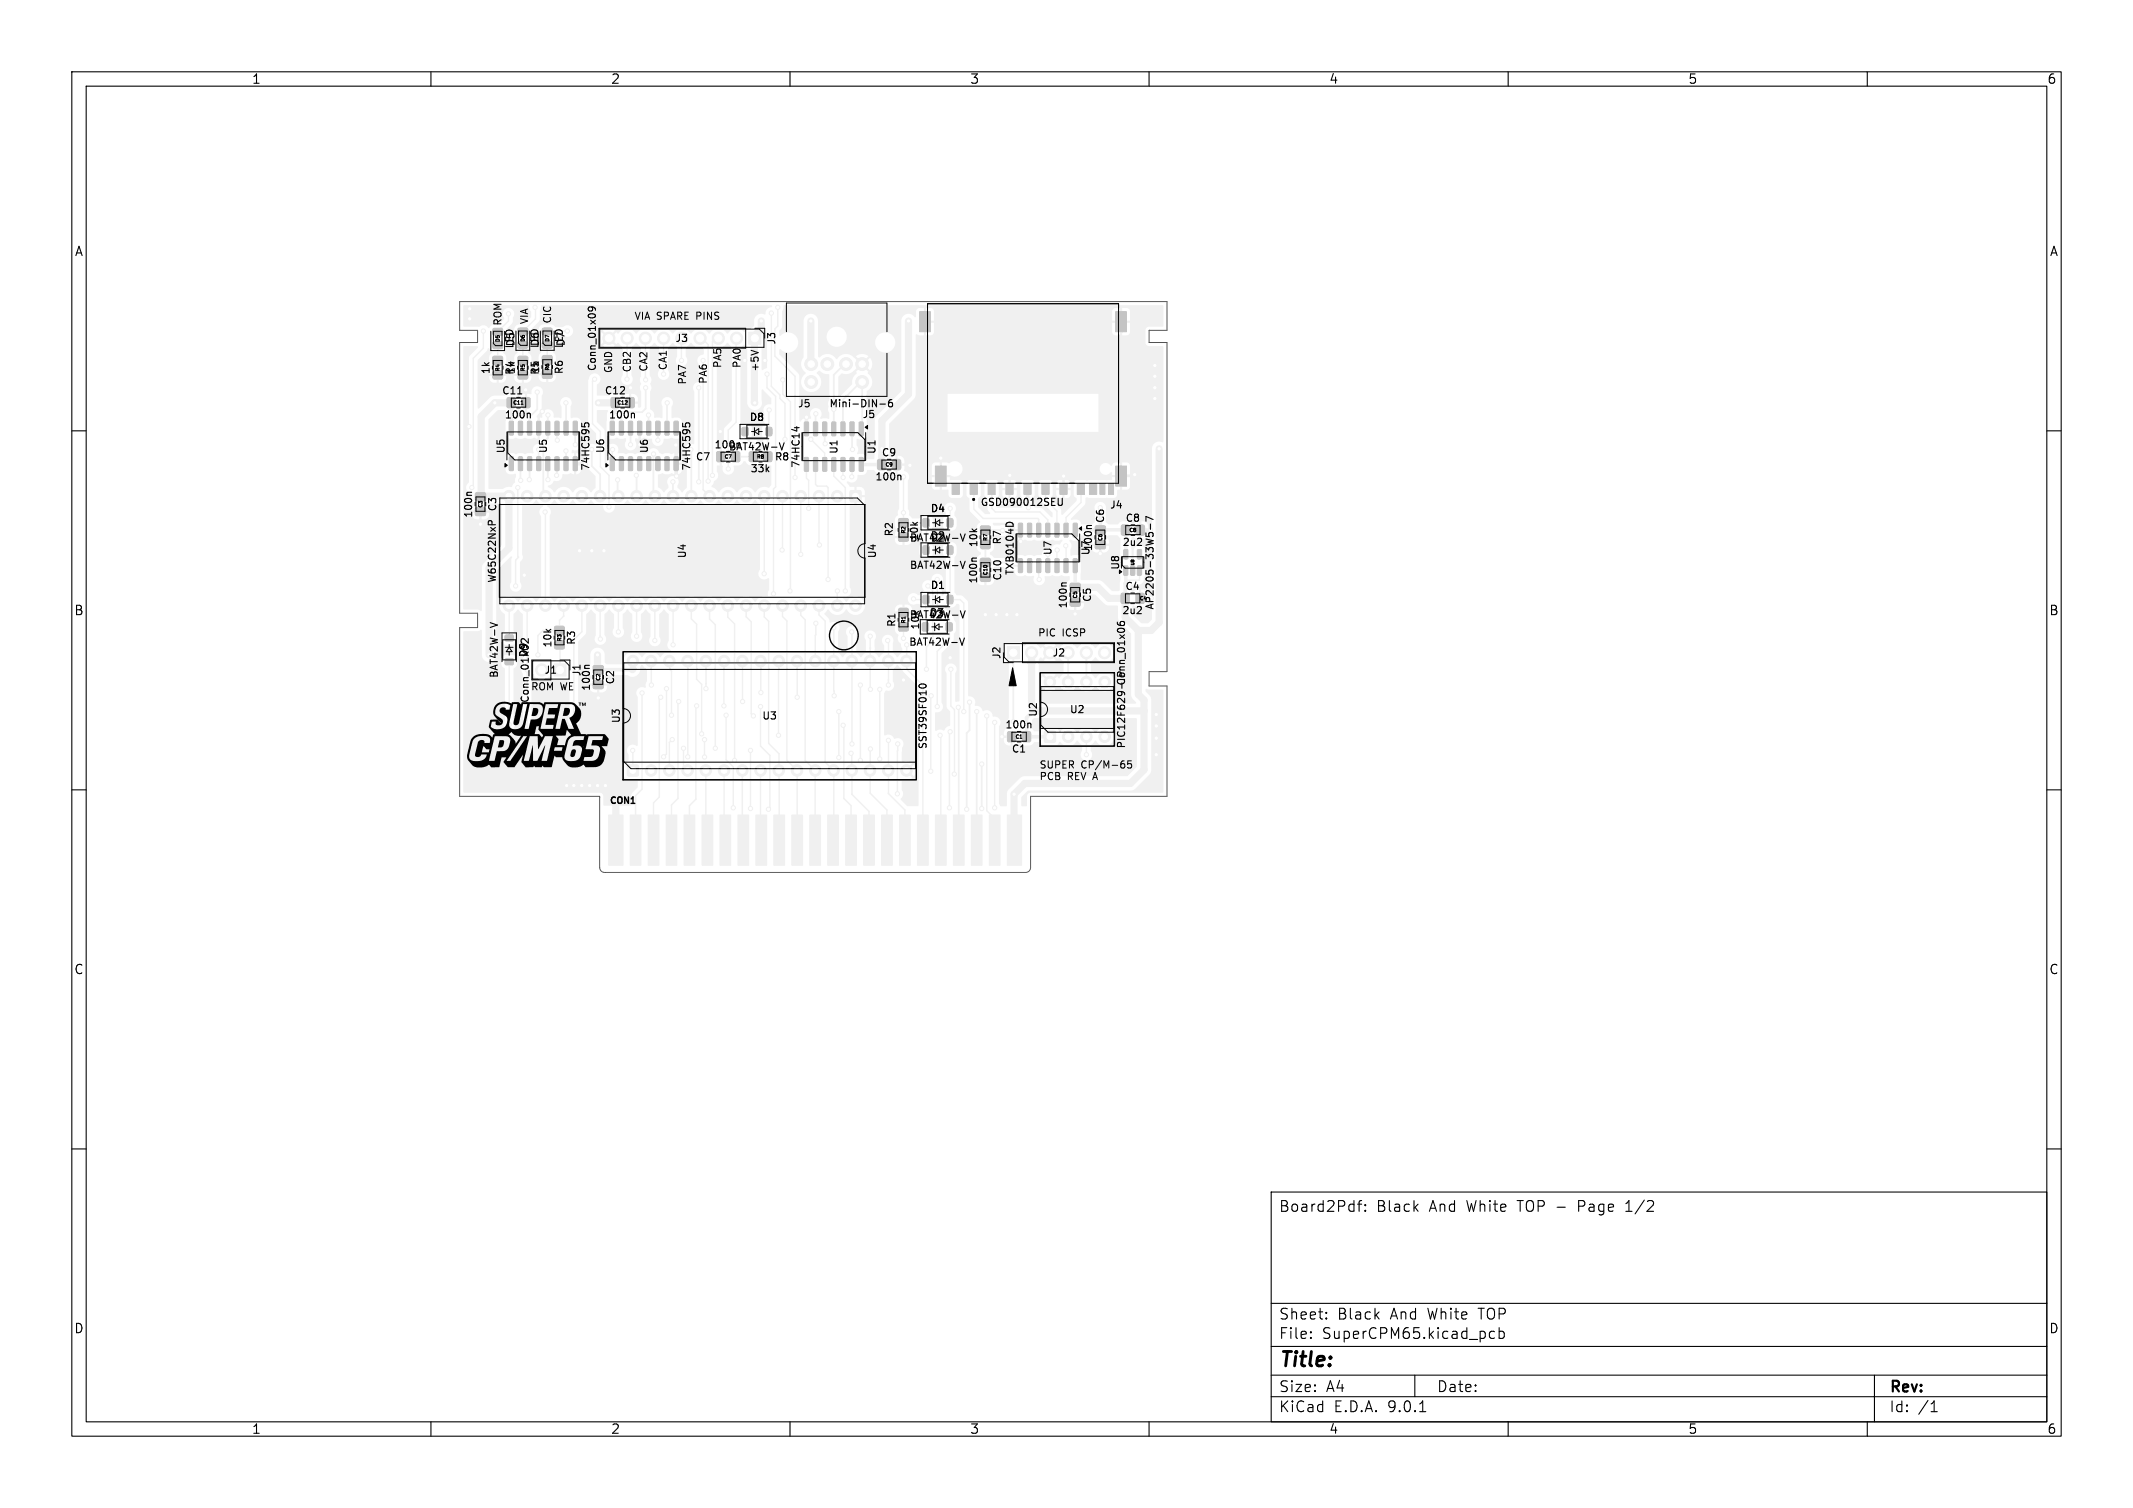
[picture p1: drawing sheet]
<svg xmlns="http://www.w3.org/2000/svg" width="297mm" height="210mm" viewBox="0 0 297 210" stroke-linecap="round" stroke-linejoin="round" font-family="sans-serif">
<defs><g id="words">
<text font-size="2.8" x="178" y="190.9">Title:</text>
<g font-size="2.1">
<text x="178" y="169">Board2Pdf:</text>
<text x="191.7" y="169">Black</text>
<text x="199.1" y="169">And</text>
<text x="204.4" y="169">White</text>
<text x="211.6" y="169">TOP -</text>
<text x="220.3" y="169">Page</text>
<text x="227.1" y="169">1/2</text>
<text x="178" y="184">Sheet:</text>
<text x="186.2" y="184">Black</text>
<text x="193.7" y="184">And</text>
<text x="199" y="184">White</text>
<text x="206.2" y="184">TOP</text>
<text x="178" y="186.7">File:</text>
<text x="184.1" y="186.7">SuperCPM65.kicad_pcb</text>
<text x="178" y="196.9">KiCad</text>
<text x="178" y="194.1">Size:</text>
<text x="184.7" y="194.1">A4</text>
<text x="185.7" y="196.9">E.D.A.</text>
<text x="193.3" y="196.9">9.0.1</text>
<text x="200" y="194.1">Date:</text>
<text x="263" y="194.3">Rev:</text>
<text x="263" y="196.9">Id:</text>
<text x="267.1" y="196.9">/1</text>
</g>
<g font-size="1.8">
<text x="35" y="11.9">1</text>
<text x="85" y="11.9">2</text>
<text x="135" y="11.9">3</text>
<text x="185" y="11.9">4</text>
<text x="235" y="11.9">5</text>
<text x="285" y="11.9">6</text>
<text x="10.3" y="35.9">A</text>
<text x="285.4" y="35.9">A</text>
<text x="10.3" y="85.9">B</text>
<text x="285.3" y="85.9">B</text>
<text x="10.3" y="135.9">C</text>
<text x="285.3" y="135.9">C</text>
<text x="10.3" y="185.9">D</text>
<text x="285.3" y="185.9">D</text>
<text x="35" y="199.9">1</text>
<text x="85" y="199.9">2</text>
<text x="135" y="199.9">3</text>
<text x="185" y="199.9">4</text>
<text x="235" y="199.9">5</text>
<text x="285" y="199.9">6</text>
</g>
<g font-size="1.4">
<text x="69.9" y="45.4" transform="rotate(-90 69.9 45.4)">ROM</text>
<text x="73.6" y="45.2" transform="rotate(-90 73.6 45.2)">VIA</text>
<text x="76.8" y="45.1" transform="rotate(-90 76.8 45.1)">CIC</text>
<text x="88.3" y="44.6">VIA SPARE PINS</text>
<text x="94" y="47.8">J3</text>
<text x="68.4" y="52.2" transform="rotate(-90 68.4 52.2)">1k</text>
<text x="71.7" y="48.6" transform="rotate(-90 71.7 48.6)">LED</text>
<text x="71.8" y="48.3" transform="rotate(-90 71.8 48.3)">D5</text>
<text x="71.9" y="52.2" transform="rotate(-90 71.9 52.2)">1k</text>
<text x="75.2" y="48.6" transform="rotate(-90 75.2 48.6)">LED</text>
<text x="75.2" y="48.3" transform="rotate(-90 75.2 48.3)">D6</text>
<text x="75.3" y="52.1" transform="rotate(-90 75.3 52.1)">1k</text>
<text x="78.6" y="52.2" transform="rotate(-90 78.6 52.2)">R6</text>
<text x="78.6" y="48.6" transform="rotate(-90 78.6 48.6)">LED</text>
<text x="78.8" y="48.3" transform="rotate(-90 78.8 48.3)">D7</text>
<text x="83.2" y="51.8" transform="rotate(-90 83.2 51.8)">Conn_01x09</text>
<text x="85.3" y="52" transform="rotate(-90 85.3 52)">GND</text>
<text x="87.9" y="51.9" transform="rotate(-90 87.9 51.9)">CB2</text>
<text x="90.2" y="51.8" transform="rotate(-90 90.2 51.8)">CA2</text>
<text x="92.9" y="51.6" transform="rotate(-90 92.9 51.6)">CA1</text>
<text x="95.6" y="53.6" transform="rotate(-90 95.6 53.6)">PA7</text>
<text x="98.5" y="53.5" transform="rotate(-90 98.5 53.5)">PA6</text>
<text x="100.5" y="51.3" transform="rotate(-90 100.5 51.3)">PA5</text>
<text x="103.2" y="51.3" transform="rotate(-90 103.2 51.3)">PA0</text>
<text x="105.7" y="51.8" transform="rotate(-90 105.7 51.8)">+5V</text>
<text x="108.2" y="48.1" transform="rotate(-90 108.2 48.1)">J3</text>
<text x="69.8" y="55.1">C11</text>
<text x="70.2" y="58.5">100n</text>
<text x="84.1" y="55.1">C12</text>
<text x="84.7" y="58.5">100n</text>
<text x="104.3" y="58.8">D8</text>
<text x="111.1" y="56.9">J5</text>
<text x="115.4" y="56.9">Mini-DIN-6</text>
<text x="120" y="58.4">J5</text>
<text x="70.5" y="63.2" transform="rotate(-90 70.5 63.2)">U5</text>
<text x="76.4" y="63.2" transform="rotate(-90 76.4 63.2)">U5</text>
<text x="82.3" y="65.6" transform="rotate(-90 82.3 65.6)">74HC595</text>
<text x="84.3" y="63.2" transform="rotate(-90 84.3 63.2)">U6</text>
<text x="90.4" y="63.2" transform="rotate(-90 90.4 63.2)">U6</text>
<text x="96.3" y="65.6" transform="rotate(-90 96.3 65.6)">74HC595</text>
<text x="96.8" y="64.3">C7</text>
<text x="99.4" y="62.6">100n</text>
<text x="101.4" y="62.9">BAT42W-V</text>
<text x="104.4" y="66">33k</text>
<text x="107.8" y="64.3">R8</text>
<text x="111.5" y="65.3" transform="rotate(-90 111.5 65.3)">74HC14</text>
<text x="116.8" y="63.3" transform="rotate(-90 116.8 63.3)">U1</text>
<text x="122.1" y="63.3" transform="rotate(-90 122.1 63.3)">U1</text>
<text x="122.7" y="63.7">C9</text>
<text x="69.3" y="71.3" transform="rotate(-90 69.3 71.3)">C3</text>
<text x="121.8" y="67.1">100n</text>
<text x="129.5" y="71.5">D4</text>
<text x="136.5" y="70.7">GSD090012SEU</text>
<text x="154.5" y="71">J4</text>
<text x="65.9" y="72.2" transform="rotate(-90 65.9 72.2)">100n</text>
<text x="95.7" y="77.8" transform="rotate(-90 95.7 77.8)">U4</text>
<text x="122.2" y="77.8" transform="rotate(-90 122.2 77.8)">U4</text>
<text x="124.5" y="74.8" transform="rotate(-90 124.5 74.8)">R2</text>
<text x="126.6" y="75.6">BAT42W-V</text>
<text x="128" y="75.4" transform="rotate(-90 128 75.4)">10k</text>
<text x="129.5" y="75.6">D2</text>
<text x="136.3" y="76.3" transform="rotate(-90 136.3 76.3)">10k</text>
<text x="139.6" y="75.9" transform="rotate(-90 139.6 75.9)">R7</text>
<text x="146.6" y="77.4" transform="rotate(-90 146.6 77.4)">U7</text>
<text x="151.9" y="77.4" transform="rotate(-90 151.9 77.4)">U7</text>
<text x="152.3" y="76.8" transform="rotate(-90 152.3 76.8)">100n</text>
<text x="153.9" y="72.9" transform="rotate(-90 153.9 72.9)">C6</text>
<text x="156.2" y="76.2">2u2</text>
<text x="156.6" y="72.9">C8</text>
<text x="69.3" y="81.2" transform="rotate(-90 69.3 81.2)">W65C22NxP</text>
<text x="126.6" y="79.4">BAT42W-V</text>
<text x="129.5" y="82.2">D1</text>
<text x="136.3" y="81.4" transform="rotate(-90 136.3 81.4)">100n</text>
<text x="139.6" y="80.9" transform="rotate(-90 139.6 80.9)">C10</text>
<text x="141.3" y="80.2" transform="rotate(-90 141.3 80.2)">TXB0104D</text>
<text x="152.1" y="83.9" transform="rotate(-90 152.1 83.9)">C5</text>
<text x="156" y="79.5" transform="rotate(-90 156 79.5)">U8</text>
<text x="156.6" y="82.4">C4</text>
<text x="80.3" y="89.9" transform="rotate(-90 80.3 89.9)">R3</text>
<text x="124.9" y="87.4" transform="rotate(-90 124.9 87.4)">R1</text>
<text x="126.6" y="86.3">BAT42W-V</text>
<text x="128.2" y="87.8" transform="rotate(-90 128.2 87.8)">10k</text>
<text x="129.3" y="86.2">D3</text>
<text x="144.5" y="88.7">PIC</text>
<text x="147.8" y="88.7">ICSP</text>
<text x="148.8" y="84.8" transform="rotate(-90 148.8 84.8)">100n</text>
<text x="156.2" y="85.7">2u2</text>
<text x="160.8" y="85" transform="rotate(-90 160.8 85)">AP2205-33W5-7</text>
<text x="69.5" y="94.5" transform="rotate(-90 69.5 94.5)">BAT42W-V</text>
<text x="73.6" y="91.6" transform="rotate(-90 73.6 91.6)">D9</text>
<text x="75.7" y="94">J1</text>
<text x="77" y="90.3" transform="rotate(-90 77 90.3)">10k</text>
<text x="81" y="94.3" transform="rotate(-90 81 94.3)">J1</text>
<text x="85.7" y="95.4" transform="rotate(-90 85.7 95.4)">C2</text>
<text x="126.5" y="90.1">BAT42W-V</text>
<text x="139.5" y="91.9" transform="rotate(-90 139.5 91.9)">J2</text>
<text x="146.5" y="91.6">J2</text>
<text x="73.8" y="98" transform="rotate(-90 73.8 98)">Conn_01x02</text>
<text x="73.9" y="96.2">ROM WE</text>
<text x="82.3" y="96.3" transform="rotate(-90 82.3 96.3)">100n</text>
<text x="86.5" y="100.8" transform="rotate(-90 86.5 100.8)">U3</text>
<text x="106" y="100.4">U3</text>
<text x="139.9" y="101.6">100n</text>
<text x="144.6" y="99.9" transform="rotate(-90 144.6 99.9)">U2</text>
<text x="148.9" y="99.5">U2</text>
<text x="129.2" y="104.4" transform="rotate(-90 129.2 104.4)">SST39SF010</text>
<text x="140.8" y="105">C1</text>
<text x="144.7" y="107.1">SUPER CP/M-65</text>
<text x="156.9" y="104.3" transform="rotate(-90 156.9 104.3)">PIC12F629-IPConn_01x06</text>
<text x="144.7" y="108.7">PCB</text>
<text x="148.6" y="108.7">REV A</text>
</g>
<text font-size="1.2" x="84.7" y="112.2">CON1</text>
<g font-size=".7">
<text x="69.7" y="47.7" transform="rotate(-90 69.7 47.7)">D5</text>
<text x="73.2" y="47.7" transform="rotate(-90 73.2 47.7)">D6</text>
<text x="76.6" y="47.7" transform="rotate(-90 76.6 47.7)">D7</text>
<text x="69.7" y="51.8" transform="rotate(-90 69.7 51.8)">R4</text>
<text x="73.2" y="51.8" transform="rotate(-90 73.2 51.8)">R5</text>
<text x="76.6" y="51.7" transform="rotate(-90 76.6 51.7)">R6</text>
<text x="71.4" y="56.4">C11</text>
<text x="85.9" y="56.4">C12</text>
<text x="100.8" y="64">C7</text>
<text x="105.3" y="64">R8</text>
<text x="123.2" y="65.1">C9</text>
<text x="67.3" y="70.8" transform="rotate(-90 67.3 70.8)">C3</text>
<text x="126.2" y="74.4" transform="rotate(-90 126.2 74.4)">R2</text>
<text x="137.6" y="75.4" transform="rotate(-90 137.6 75.4)">R7</text>
<text x="153.6" y="75.4" transform="rotate(-90 153.6 75.4)">C6</text>
<text x="157.2" y="74.2">C8</text>
<text x="137.6" y="80.2" transform="rotate(-90 137.6 80.2)">C10</text>
<text x="150.1" y="83.4" transform="rotate(-90 150.1 83.4)">C5</text>
<text x="158.7" y="83.7">C4</text>
<text x="78.3" y="89.4" transform="rotate(-90 78.3 89.4)">R3</text>
<text x="126.2" y="86.9" transform="rotate(-90 126.2 86.9)">R1</text>
<text x="83.7" y="94.9" transform="rotate(-90 83.7 94.9)">C2</text>
<text x="141.3" y="103">C1</text>
</g>
<text font-size=".6" x="158" y="78.8" transform="rotate(-90 158 78.8)">U8</text>
</g></defs>
<g fill="#f0f0f0" stroke="#f0f0f0" stroke-width=".14">
<path d="M70.9 63.6h.4l.2 .1v1.7l-.1 .1h-.5z"/>
<path d="M72.2 63.6h.4l.2 .1v1.7l-.1 .1h-.5z"/>
<path d="M73.5 63.6h.4l.1 .1v1.7l-.1 .1h-.4z"/>
<path d="M74.8 63.6h.4l.1 .1v1.7l-.1 .1h-.5z"/>
<path d="M76 63.6h.4l.2 .1v1.7l-.1 .1h-.5z"/>
<path d="M77.3 63.6h.4l.1 .1v1.7v.1h-.5z"/>
<path d="M78.6 63.6h.4l.1 .1v1.7l-.1 .1h-.5z"/>
<path d="M79.8 63.6h.4l.2 .1v1.7l-.1 .1h-.5z"/>
<path d="M79.8 58.7h.4h.2v1.8l-.1 .1-.5-.1z"/>
<path d="M78.6 58.7h.4h.1v1.8l-.1 .1-.5-.1z"/>
<path d="M77.3 58.7h.4h.1v1.8v.1l-.5-.1z"/>
<path d="M76 58.7h.4h.2v1.8l-.1 .1-.5-.1z"/>
<path d="M74.8 58.7h.4h.1v1.8l-.1 .1-.5-.1z"/>
<path d="M73.5 58.7h.4h.1v1.8l-.1 .1-.4-.1z"/>
<path d="M72.2 58.7h.4h.2v1.8l-.1 .1-.5-.1z"/>
<path d="M70.9 58.7h.4h.2v1.8l-.1 .1-.5-.1z"/>
<path d="M128.5 86.8h.7v1h-.7z"/>
<path d="M131.8 86.8h.7v1h-.7z"/>
<path d="M118.4 68.4l.2-.1 1.2 .1 .1 .2-.1 1.2-.1 .1-1.3-.1-.1-.1z"/>
<path d="M149.5 72.9h.4h.1v1.8l-.1 .1-.5-.1z"/>
<path d="M148.2 72.9h.4h.1v1.8l-.1 .1-.4-.1z"/>
<path d="M146.9 72.9h.4h.2v1.8l-.1 .1-.5-.1z"/>
<path d="M145.6 72.9h.4h.2v1.8l-.1 .1-.5-.1z"/>
<path d="M144.4 72.9h.4h.1v1.8l-.1 .1-.5-.1z"/>
<path d="M143.1 72.9h.4h.1l.1 1.8-.1 .1-.5-.1z"/>
<path d="M141.8 72.9h.4h.2v1.8l-.1 .1-.5-.1z"/>
<path d="M141.8 77.8h.4l.2 .1v1.7l-.1 .1h-.5z"/>
<path d="M143.1 77.8h.4l.1 .1 .1 1.7-.1 .1h-.5z"/>
<path d="M144.4 77.8h.4l.1 .1v1.7l-.1 .1h-.5z"/>
<path d="M145.6 77.8h.4l.2 .1v1.7l-.1 .1h-.5z"/>
<path d="M146.9 77.8h.4l.2 .1v1.7l-.1 .1h-.5z"/>
<path d="M148.2 77.8h.4l.1 .1v1.7l-.1 .1h-.4z"/>
<path d="M149.5 77.8h.4l.1 .1v1.7l-.1 .1h-.5z"/>
<path d="M140.2 90.1h1.8v1.7h-1.8z"/>
<path d="M104.3 46.3h1.6v1.7h-1.6z"/>
<path d="M101.9 62.9h.2h.9v.2v1.2h-.2h-.9l-.1-.2z"/>
<path d="M99.8 62.9h.2h.9v.2v1.2h-.2h-.9v-.2z"/>
<path d="M72.2 49.7l.1-.1 1.1 .1 .1 .2-.1 .8-.2 .1-1-.1-.1-.1z"/>
<path d="M72.2 51.7l.1-.1 1.1 .1 .1 .2-.1 .8-.2 .1-1-.1-.1-.1z"/>
<path d="M152.6 73.3l.1-.1 1.2 .1v.2v.8l-.2 .1-1.1-.1-.1-.2z"/>
<path d="M152.6 75.3h.1h1.2v.2v.9l-.2 .1-1.1-.1-.1-.2z"/>
<path d="M156.2 82.7l.1-.1 .9 .1 .1 .2-.1 1.1-.2 .1-.8-.1-.1-.2z"/>
<path d="M158.2 82.7l.2-.1 .9 .1v.2v1.1l-.2 .1-.9-.1v-.2z"/>
<path d="M135.1 67.4h1v1.5h-1z"/>
<path d="M137.6 67.4h1v1.5h-1z"/>
<path d="M140.1 67.4h1v1.5h-1z"/>
<path d="M142.6 67.4h1v1.5h-1z"/>
<path d="M145.1 67.4h1v1.5h-1z"/>
<path d="M147.6 67.4h1v1.5h-1z"/>
<path d="M150 67.4h1v1.5h-1z"/>
<path d="M151.7 67.4h1v1.5h-1z"/>
<path d="M132.6 67.4h1v1.5h-1z"/>
<path d="M153.2 67.4h.7v1.5h-.7z"/>
<path d="M155.3 64.9h1.5v2.8h-1.5z"/>
<path d="M130.2 64.9h1.5v2.8h-1.5z"/>
<path d="M128.1 43.4h1.4v2.8h-1.4z"/>
<path d="M155.3 43.4h1.5v2.8h-1.5z"/>
<path d="M154.3 67.4h.8v1.5h-.8z"/>
<path d="M128.6 76.1h.7v1h-.7z"/>
<path d="M131.9 76.1h.7v1h-.7z"/>
<path d="M103.4 59.6h.7v1h-.7z"/>
<path d="M106.7 59.6h.7v1h-.7z"/>
<path d="M142.4 101.9h.2h.9v.2v1.2h-.2h-.9v-.2z"/>
<path d="M140.3 101.9h.2h.9v.2v1.2h-.2h-.9v-.2z"/>
<path d="M77.3 87.3l.2-.1 1 .1 .1 .2-.1 .8-.2 .1-1-.1-.1-.1z"/>
<path d="M77.3 89.3l.2-.1 1 .1 .1 .2-.1 .8-.2 .1-1-.1-.1-.1z"/>
<path d="M75.6 47.6h1.1l.2 .2v.6l-.2 .1h-1l-.2-.2z"/>
<path d="M75.6 45.7h1.1l.2 .2v.6l-.2 .2-1-.1-.2-.2z"/>
<path d="M145.5 101.9l.1-.1 1.3 .1 .1 .2-.1 1.2-.2 .1-1.2-.1-.1-.1z"/>
<path d="M66.2 68.6h.2h1.2v.2v.9l-.2 .1-1.2-.1v-.2z"/>
<path d="M66.2 70.7h.2h1.2v.2v.9h-.2h-1.2v-.2z"/>
<path d="M68.7 47.7l1.1-.1 .2 .2v.6l-.2 .2-1-.1-.2-.2z"/>
<path d="M68.7 45.8l1.1-.1 .2 .3v.5l-.2 .2h-1l-.2-.3z"/>
<path d="M85 63.6h.4l.1 .1 .1 1.7-.1 .1h-.5z"/>
<path d="M86.3 63.6h.4l.1 .1v1.7l-.1 .1h-.5z"/>
<path d="M87.5 63.6h.4l.2 .1v1.7l-.1 .1h-.5z"/>
<path d="M88.8 63.6h.4l.2 .1v1.7l-.1 .1h-.5z"/>
<path d="M90.1 63.6h.4l.1 .1v1.7l-.1 .1h-.5z"/>
<path d="M91.3 63.6h.5l.1 .1v1.7l-.1 .1h-.5z"/>
<path d="M92.6 63.6h.4l.2 .1v1.7l-.1 .1h-.5z"/>
<path d="M93.9 63.6h.4l.1 .1v1.7v.1h-.5z"/>
<path d="M93.9 58.7h.4h.1v1.8v.1l-.5-.1z"/>
<path d="M92.6 58.7h.4h.2v1.8l-.1 .1-.5-.1z"/>
<path d="M91.3 58.7h.5h.1v1.8l-.1 .1-.5-.1z"/>
<path d="M90.1 58.7h.4h.1v1.8l-.1 .1-.5-.1z"/>
<path d="M88.8 58.7h.4h.2v1.8l-.1 .1-.5-.1z"/>
<path d="M87.5 58.7h.4h.2v1.8l-.1 .1-.5-.1z"/>
<path d="M86.3 58.7h.4h.1v1.8l-.1 .1-.5-.1z"/>
<path d="M85 58.7h.4h.1l.1 1.8-.1 .1-.5-.1z"/>
<path d="M77.1 92.5h1.7v1.7h-1.7z"/>
<path d="M156.2 73.2l.2-.1 .8 .1 .1 .2-.1 1.1-.2 .1-.8-.1-.1-.2z"/>
<path d="M158.3 73.2l.1-.1 .9 .1 .1 .2-.1 1.1-.2 .1-.8-.1-.1-.2z"/>
<path d="M156.5 78.8h.4l.1 .1 .1 1.1-.1 .1-.5-.1z"/>
<path d="M157.5 78.8h.4l.1 .1v1.1l-.1 .1-.5-.1z"/>
<path d="M158.4 78.8h.4l.1 .1 .1 1.1-.1 .1-.5-.1z"/>
<path d="M158.4 76.6l.4-.1 .1 .1 .1 1.1-.1 .1h-.5z"/>
<path d="M156.5 76.6l.4-.1 .1 .1 .1 1.1-.1 .1h-.5z"/>
<path d="M128.6 72.3h.7v1h-.7z"/>
<path d="M131.9 72.3h.7v1h-.7z"/>
<path d="M75.6 49.6l.1-.1 1.1 .1 .1 .2-.1 .8-.1 .1-1.1-.1-.1-.1z"/>
<path d="M75.6 51.6l.1-.1 1.1 .1 .1 .2-.1 .8-.1 .1-1.1-.1-.1-.1z"/>
<path d="M125.2 86.8l.1-.1 1.1 .1 .1 .2-.1 .8-.2 .1-1-.1-.1-.1z"/>
<path d="M125.2 84.8l.1-.1 1.1 .1 .1 .2-.1 .8-.2 .1-1-.1-.1-.1z"/>
<path d="M125.2 72.3l.1-.1 1.1 .1 .1 .2-.1 .8-.2 .1-1-.1-.1-.1z"/>
<path d="M125.2 74.3l.1-.1 1.1 .1 .1 .2-.1 .8-.2 .1-1-.1-.1-.1z"/>
<path d="M85.1 55.4h.2h.9v.2v1.1l-.2 .1-.9-.1v-.1z"/>
<path d="M87.2 55.4h.2h.9v.2v1.1l-.2 .1-.9-.1-.1-.1z"/>
<path d="M70.4 88.5h1v.7h-1z"/>
<path d="M70.4 91.8h1v.7h-1z"/>
<path d="M84.8 113.5h2v7h-2z"/>
<path d="M87.7 113.5h1.5v7h-1.5z"/>
<path d="M90.3 113.5h1.5v7h-1.5z"/>
<path d="M92.7 113.5h1.6v7h-1.6z"/>
<path d="M95.2 113.5h1.5v7h-1.5z"/>
<path d="M97.7 113.5h1.5v7h-1.5z"/>
<path d="M100.3 113.5h1.5v7h-1.5z"/>
<path d="M102.7 113.5h1.6v7h-1.6z"/>
<path d="M105.2 113.5h1.5v7h-1.5z"/>
<path d="M107.7 113.5h1.5v7h-1.5z"/>
<path d="M110.3 113.5h1.5v7h-1.5z"/>
<path d="M112.7 113.5h1.6v7h-1.6z"/>
<path d="M115.2 113.5h1.5v7h-1.5z"/>
<path d="M117.8 113.5h1.5v7h-1.5z"/>
<path d="M120.3 113.5h1.5v7h-1.5z"/>
<path d="M122.7 113.5h1.6v7h-1.6z"/>
<path d="M125.2 113.5h1.5v7h-1.5z"/>
<path d="M127.8 113.5h1.5v7h-1.5z"/>
<path d="M130.3 113.5h1.5v7h-1.5z"/>
<path d="M132.7 113.5h1.6v7h-1.6z"/>
<path d="M135.2 113.5h1.5v7h-1.5z"/>
<path d="M137.8 113.5h1.5v7h-1.5z"/>
<path d="M140.3 113.5h1.9v7h-1.9z"/>
<path d="M82.6 92.7h.2h1.2v.2v.9l-.2 .1-1.2-.1v-.2z"/>
<path d="M82.6 94.8h.2h1.2v.2v.9h-.2h-1.2v-.2z"/>
<path d="M72.2 47.6h1.1l.2 .2v.6l-.2 .1h-1l-.2-.2z"/>
<path d="M72.2 45.7h1.1l.2 .2v.6l-.2 .2-1-.1-.2-.2z"/>
<path d="M136.6 77.8l.1-.1 1.2 .1v.2v.8l-.2 .1-1.1-.1-.1-.1z"/>
<path d="M136.6 79.9l.1-.1 1.2 .1v.2v.8l-.2 .1-1.1-.1-.1-.2z"/>
<path d="M122.2 64h.2h.9v.2v1.2h-.2h-.9v-.2z"/>
<path d="M124.3 64h.2h.9v.2v1.2h-.2h-.9v-.2z"/>
<path d="M104.4 63l.1-.1 .9 .1 .1 .2-.1 1-.2 .1-.8-.1-.1-.1z"/>
<path d="M106.4 63l.2-.1 .8 .1 .1 .2-.1 1-.2 .1-.8-.1-.1-.1z"/>
<path d="M87.4 106.6l.2-.1 1.2 .1 .1 .2-.1 1.2-.1 .1-1.3-.1-.1-.1z"/>
<path d="M68.7 49.7l.1-.1 1.1 .1 .1 .2-.1 .8-.1 .1-1.1-.1-.1-.1z"/>
<path d="M68.7 51.7l.1-.1 1.1 .1 .1 .2-.1 .8-.1 .1-1.1-.1-.1-.1z"/>
<path d="M119.7 58.8h.4h.1v1.8l-.1 .1-.5-.1z"/>
<path d="M118.4 58.8h.4h.1v1.8l-.1 .1-.4-.1z"/>
<path d="M117.1 58.8h.4h.2v1.8l-.1 .1-.5-.1z"/>
<path d="M115.8 58.8h.4h.2v1.8l-.1 .1-.5-.1z"/>
<path d="M114.6 58.8h.4h.1v1.8l-.1 .1-.5-.1z"/>
<path d="M113.3 58.8h.4h.1l.1 1.8-.1 .1-.5-.1z"/>
<path d="M112 58.8h.4h.2v1.8l-.1 .1-.5-.1z"/>
<path d="M112 63.7h.4l.2 .1v1.7l-.1 .1h-.5z"/>
<path d="M113.3 63.7h.4l.1 .1 .1 1.7-.1 .1h-.5z"/>
<path d="M114.6 63.7h.4l.1 .1v1.7l-.1 .1h-.5z"/>
<path d="M115.8 63.7h.4l.2 .1v1.7l-.1 .1h-.5z"/>
<path d="M117.1 63.7h.4l.2 .1v1.7l-.1 .1h-.5z"/>
<path d="M118.4 63.7h.4l.1 .1v1.7l-.1 .1h-.4z"/>
<path d="M119.7 63.7h.4l.1 .1v1.7l-.1 .1h-.5z"/>
<path d="M128.6 83h.7v1h-.7z"/>
<path d="M131.9 83h.7v1h-.7z"/>
<path d="M136.6 73.3l.2-.1 1 .1 .1 .2-.1 .9h-.1h-1.1l-.1-.2z"/>
<path d="M136.6 75.3l.2-.1 1 .1 .1 .2-.1 .9h-.1h-1.1l-.1-.2z"/>
<path d="M70.6 55.4h.2h.9v.2v1.1l-.2 .1-.9-.1v-.1z"/>
<path d="M72.7 55.4h.2h.9v.2v1.1l-.2 .1-.9-.1-.1-.1z"/>
<path d="M149.1 81.3l.1-.1 1.2 .1v.2v.8l-.2 .1-1.1-.1-.1-.2z"/>
<path d="M149.1 83.3h.1h1.2v.2v.9l-.2 .1-1.1-.1-.1-.2z"/>
<circle cx="116.6" cy="69.1" r=".8"/>
<circle cx="114" cy="69.1" r=".8"/>
<circle cx="111.5" cy="69.1" r=".8"/>
<circle cx="109" cy="69.1" r=".8"/>
<circle cx="106.4" cy="69.1" r=".8"/>
<circle cx="103.9" cy="69.1" r=".8"/>
<circle cx="101.3" cy="69.1" r=".8"/>
<circle cx="98.8" cy="69.1" r=".8"/>
<circle cx="96.3" cy="69.1" r=".8"/>
<circle cx="93.7" cy="69.1" r=".8"/>
<circle cx="91.2" cy="69.1" r=".8"/>
<circle cx="88.6" cy="69.1" r=".8"/>
<circle cx="86.1" cy="69.1" r=".8"/>
<circle cx="83.6" cy="69.1" r=".8"/>
<circle cx="81" cy="69.1" r=".8"/>
<circle cx="78.5" cy="69.1" r=".8"/>
<circle cx="75.9" cy="69.1" r=".8"/>
<circle cx="73.4" cy="69.1" r=".8"/>
<circle cx="70.9" cy="69.1" r=".8"/>
<circle cx="70.9" cy="84.3" r=".8"/>
<circle cx="73.4" cy="84.3" r=".8"/>
<circle cx="75.9" cy="84.3" r=".8"/>
<circle cx="78.5" cy="84.3" r=".8"/>
<circle cx="81" cy="84.3" r=".8"/>
<circle cx="83.6" cy="84.3" r=".8"/>
<circle cx="86.1" cy="84.3" r=".8"/>
<circle cx="88.6" cy="84.3" r=".8"/>
<circle cx="91.2" cy="84.3" r=".8"/>
<circle cx="93.7" cy="84.3" r=".8"/>
<circle cx="96.3" cy="84.3" r=".8"/>
<circle cx="98.8" cy="84.3" r=".8"/>
<circle cx="101.3" cy="84.3" r=".8"/>
<circle cx="103.9" cy="84.3" r=".8"/>
<circle cx="106.4" cy="84.3" r=".8"/>
<circle cx="109" cy="84.3" r=".8"/>
<circle cx="111.5" cy="84.3" r=".8"/>
<circle cx="114" cy="84.3" r=".8"/>
<circle cx="116.6" cy="84.3" r=".8"/>
<circle cx="119.1" cy="84.3" r=".8"/>
<circle cx="143.6" cy="90.9" r=".85"/>
<circle cx="146.2" cy="90.9" r=".85"/>
<circle cx="148.7" cy="90.9" r=".85"/>
<circle cx="151.3" cy="90.9" r=".85"/>
<circle cx="153.8" cy="90.9" r=".85"/>
<circle cx="102.6" cy="47.1" r=".85"/>
<circle cx="100" cy="47.1" r=".85"/>
<circle cx="97.5" cy="47.1" r=".85"/>
<circle cx="94.9" cy="47.1" r=".85"/>
<circle cx="92.4" cy="47.1" r=".85"/>
<circle cx="89.9" cy="47.1" r=".85"/>
<circle cx="87.3" cy="47.1" r=".85"/>
<circle cx="84.8" cy="47.1" r=".85"/>
<circle cx="117.8" cy="50.7" r=".9"/>
<circle cx="115.2" cy="50.7" r=".9"/>
<circle cx="120" cy="50.7" r=".9"/>
<circle cx="112.9" cy="50.7" r=".9"/>
<circle cx="120" cy="53.2" r=".9"/>
<circle cx="112.9" cy="53.2" r=".9"/>
<circle cx="148.7" cy="102.6" r=".8"/>
<circle cx="151.3" cy="102.6" r=".8"/>
<circle cx="153.8" cy="102.6" r=".8"/>
<circle cx="153.8" cy="95" r=".8"/>
<circle cx="151.3" cy="95" r=".8"/>
<circle cx="148.7" cy="95" r=".8"/>
<circle cx="146.2" cy="95" r=".8"/>
<circle cx="75.4" cy="93.3" r=".85"/>
<circle cx="90.7" cy="107.3" r=".8"/>
<circle cx="93.2" cy="107.3" r=".8"/>
<circle cx="95.7" cy="107.3" r=".8"/>
<circle cx="98.3" cy="107.3" r=".8"/>
<circle cx="100.8" cy="107.3" r=".8"/>
<circle cx="103.4" cy="107.3" r=".8"/>
<circle cx="105.9" cy="107.3" r=".8"/>
<circle cx="108.4" cy="107.3" r=".8"/>
<circle cx="111" cy="107.3" r=".8"/>
<circle cx="113.5" cy="107.3" r=".8"/>
<circle cx="116.1" cy="107.3" r=".8"/>
<circle cx="118.6" cy="107.3" r=".8"/>
<circle cx="121.1" cy="107.3" r=".8"/>
<circle cx="123.7" cy="107.3" r=".8"/>
<circle cx="126.2" cy="107.3" r=".8"/>
<circle cx="126.2" cy="92.1" r=".8"/>
<circle cx="123.7" cy="92.1" r=".8"/>
<circle cx="121.1" cy="92.1" r=".8"/>
<circle cx="118.6" cy="92.1" r=".8"/>
<circle cx="116.1" cy="92.1" r=".8"/>
<circle cx="113.5" cy="92.1" r=".8"/>
<circle cx="111" cy="92.1" r=".8"/>
<circle cx="108.4" cy="92.1" r=".8"/>
<circle cx="105.9" cy="92.1" r=".8"/>
<circle cx="103.4" cy="92.1" r=".8"/>
<circle cx="100.8" cy="92.1" r=".8"/>
<circle cx="98.3" cy="92.1" r=".8"/>
<circle cx="95.7" cy="92.1" r=".8"/>
<circle cx="93.2" cy="92.1" r=".8"/>
<circle cx="90.7" cy="92.1" r=".8"/>
<circle cx="88.1" cy="92.1" r=".8"/>
<circle cx="158" cy="66.1" r=".3"/>
<circle cx="160.8" cy="52.4" r=".3"/>
<circle cx="94.2" cy="66.3" r=".3"/>
<circle cx="65.4" cy="43" r=".3"/>
<circle cx="80.7" cy="76.7" r=".3"/>
<circle cx="94.1" cy="62" r=".3"/>
<circle cx="161" cy="102.8" r=".3"/>
<circle cx="87.8" cy="54" r=".3"/>
<circle cx="153.2" cy="77.1" r=".3"/>
<circle cx="141.6" cy="85.6" r=".3"/>
<circle cx="65.4" cy="44.4" r=".3"/>
<circle cx="73" cy="80.1" r=".3"/>
<circle cx="75.5" cy="57.3" r=".3"/>
<circle cx="160.8" cy="54" r=".3"/>
<circle cx="142.1" cy="75.4" r=".3"/>
<circle cx="106.5" cy="50.2" r=".3"/>
<circle cx="157.7" cy="78.2" r=".3"/>
<circle cx="100.3" cy="60.1" r=".3"/>
<circle cx="81" cy="109.4" r=".3"/>
<circle cx="83.2" cy="109.4" r=".3"/>
<circle cx="131" cy="63.8" r=".3"/>
<circle cx="148.1" cy="66.3" r=".3"/>
<circle cx="140.6" cy="66.2" r=".3"/>
<circle cx="84.3" cy="109.4" r=".3"/>
<circle cx="140.2" cy="85.6" r=".3"/>
<circle cx="139.5" cy="102.6" r=".3"/>
<circle cx="89.1" cy="61.9" r=".3"/>
<circle cx="73.2" cy="54.3" r=".3"/>
<circle cx="137.2" cy="85.6" r=".3"/>
<circle cx="132.3" cy="91.6" r=".3"/>
<circle cx="84.1" cy="76.7" r=".3"/>
<circle cx="126.7" cy="64.8" r=".3"/>
<circle cx="138.7" cy="85.6" r=".3"/>
<circle cx="83.3" cy="97.2" r=".3"/>
<circle cx="160.8" cy="50.9" r=".3"/>
<circle cx="160.2" cy="73.8" r=".3"/>
<circle cx="112.3" cy="58.1" r=".3"/>
<circle cx="66.9" cy="73" r=".3"/>
<circle cx="65.3" cy="59.4" r=".3"/>
<circle cx="149.7" cy="85.5" r=".3"/>
<circle cx="79.9" cy="109.4" r=".3"/>
<circle cx="125.8" cy="94.7" r=".3"/>
<circle cx="82.1" cy="109.4" r=".3"/>
<circle cx="103.7" cy="50.2" r=".3"/>
<circle cx="78.9" cy="109.4" r=".3"/>
<circle cx="160.8" cy="55.5" r=".3"/>
<circle cx="161" cy="105.1" r=".3"/>
<circle cx="161" cy="101.1" r=".3"/>
<circle cx="82.4" cy="76.7" r=".3"/>
<circle cx="161" cy="99.5" r=".3"/>
<circle cx="139.6" cy="73.9" r=".3"/>
<circle cx="153.2" cy="70.7" r=".3"/>
<circle cx="78.8" cy="56.1" r=".3"/>
<circle cx="106" cy="44.7" r=".3"/>
<circle cx="105.1" cy="56.1" r=".3"/>
<circle cx="126.5" cy="44.7" r=".3"/>
<circle cx="68.1" cy="91.2" r=".3"/>
<circle cx="83.3" cy="56.1" r=".3"/>
<circle cx="161.4" cy="62.5" r=".3"/>
<circle cx="141.2" cy="110.6" r=".3"/>
<circle cx="74.9" cy="91.2" r=".3"/>
<circle cx="92.9" cy="56.1" r=".3"/>
<circle cx="112.9" cy="44.7" r=".3"/>
<circle cx="68.9" cy="56.1" r=".3"/>
<circle cx="122.8" cy="62.5" r=".3"/>
<circle cx="83.2" cy="91.2" r=".3"/>
<circle cx="114.9" cy="61.8" r=".3"/>
<circle cx="93.5" cy="99.6" r=".3"/>
<circle cx="101.1" cy="99.6" r=".3"/>
<circle cx="102.1" cy="112.5" r=".3"/>
<circle cx="94.5" cy="97.7" r=".3"/>
<circle cx="103.4" cy="97.7" r=".3"/>
<circle cx="134.6" cy="112.7" r=".3"/>
<circle cx="135" cy="97.8" r=".3"/>
<circle cx="92.8" cy="95.9" r=".3"/>
<circle cx="98.3" cy="95.9" r=".3"/>
<circle cx="92.4" cy="105.4" r=".3"/>
<circle cx="104.5" cy="104.5" r=".3"/>
<circle cx="104.5" cy="112.6" r=".3"/>
<circle cx="88.1" cy="104.5" r=".3"/>
<circle cx="124.9" cy="110.5" r=".3"/>
<circle cx="125" cy="103.6" r=".3"/>
<circle cx="86.1" cy="88" r=".3"/>
<circle cx="118.6" cy="88" r=".3"/>
<circle cx="118.6" cy="103.6" r=".3"/>
<circle cx="79.9" cy="100.3" r=".3"/>
<circle cx="138.5" cy="100.6" r=".3"/>
<circle cx="138.5" cy="112.5" r=".3"/>
<circle cx="97" cy="98.3" r=".3"/>
<circle cx="100.8" cy="98.3" r=".3"/>
<circle cx="116.8" cy="99.1" r=".3"/>
<circle cx="116.8" cy="105.5" r=".3"/>
<circle cx="134.2" cy="99.1" r=".3"/>
<circle cx="95.2" cy="104.2" r=".3"/>
<circle cx="93.7" cy="89.8" r=".3"/>
<circle cx="126.3" cy="89.8" r=".3"/>
<circle cx="123.7" cy="95.4" r=".3"/>
<circle cx="123.6" cy="89.2" r=".3"/>
<circle cx="91.2" cy="89.2" r=".3"/>
<circle cx="119.8" cy="95.4" r=".3"/>
<circle cx="119.8" cy="105.9" r=".3"/>
<circle cx="93.6" cy="103" r=".3"/>
<circle cx="98.1" cy="105.4" r=".3"/>
<circle cx="98.1" cy="103" r=".3"/>
<circle cx="115.3" cy="80.7" r=".3"/>
<circle cx="130.5" cy="98.4" r=".3"/>
<circle cx="130.5" cy="80.7" r=".3"/>
<circle cx="107" cy="112.7" r=".3"/>
<circle cx="105.9" cy="98.4" r=".3"/>
<circle cx="89.4" cy="96.5" r=".3"/>
<circle cx="106" cy="96.5" r=".3"/>
<circle cx="102.3" cy="105.9" r=".3"/>
<circle cx="118.5" cy="104.9" r=".3"/>
<circle cx="111" cy="97.1" r=".3"/>
<circle cx="92" cy="97.1" r=".3"/>
<circle cx="123.7" cy="103.1" r=".3"/>
<circle cx="97.7" cy="102.2" r=".3"/>
<circle cx="136.7" cy="112.6" r=".3"/>
<circle cx="136.7" cy="106.4" r=".3"/>
<circle cx="122.5" cy="96" r=".3"/>
<circle cx="121.2" cy="88.6" r=".3"/>
<circle cx="121.2" cy="96" r=".3"/>
<circle cx="88.6" cy="88.6" r=".3"/>
<circle cx="122.5" cy="105.7" r=".3"/>
<circle cx="121.2" cy="104.3" r=".3"/>
<circle cx="99.6" cy="104.2" r=".3"/>
<circle cx="132.3" cy="101.9" r=".3"/>
<circle cx="132.2" cy="112.5" r=".3"/>
<circle cx="73.4" cy="101.6" r=".3"/>
<circle cx="117.4" cy="101" r=".3"/>
<circle cx="70.9" cy="100.9" r=".3"/>
<circle cx="129.6" cy="107.4" r=".3"/>
<circle cx="116.1" cy="96.9" r=".3"/>
<circle cx="116.1" cy="87.4" r=".3"/>
<circle cx="83.6" cy="89" r=".3"/>
<circle cx="129.6" cy="96.9" r=".3"/>
<circle cx="104.9" cy="99.7" r=".3"/>
<circle cx="137.4" cy="99.7" r=".3"/>
<circle cx="108.4" cy="102.4" r=".3"/>
<circle cx="130.9" cy="102.4" r=".3"/>
<circle cx="95.8" cy="105.4" r=".3"/>
<circle cx="116.6" cy="82.3" r=".3"/>
<circle cx="89.9" cy="52.9" r=".3"/>
<circle cx="109" cy="52.9" r=".3"/>
<circle cx="110" cy="82.3" r=".3"/>
<circle cx="112.6" cy="70.8" r=".3"/>
<circle cx="132.3" cy="70.8" r=".3"/>
<circle cx="112.9" cy="61.2" r=".3"/>
<circle cx="107.4" cy="43.6" r=".3"/>
<circle cx="109.3" cy="61.2" r=".3"/>
<circle cx="70.8" cy="43.7" r=".3"/>
<circle cx="127.2" cy="83.4" r=".3"/>
<circle cx="113.6" cy="86.8" r=".3"/>
<circle cx="125.8" cy="88.9" r=".3"/>
<circle cx="117.7" cy="82.3" r=".3"/>
<circle cx="125.8" cy="66.4" r=".3"/>
<circle cx="75.9" cy="71.3" r=".3"/>
<circle cx="118.6" cy="66.4" r=".3"/>
<circle cx="125.8" cy="71.4" r=".3"/>
<circle cx="110.7" cy="66.5" r=".3"/>
<circle cx="108.3" cy="42.8" r=".3"/>
<circle cx="74.5" cy="42.8" r=".3"/>
<circle cx="117.4" cy="66.5" r=".3"/>
<circle cx="132.4" cy="93.2" r=".3"/>
<circle cx="151.3" cy="105.1" r=".3"/>
<circle cx="79" cy="46.1" r=".3"/>
<circle cx="71.8" cy="81.6" r=".3"/>
<circle cx="72.1" cy="67.9" r=".3"/>
<circle cx="65.7" cy="67.9" r=".3"/>
<circle cx="67.3" cy="46.1" r=".3"/>
<circle cx="129" cy="93.2" r=".3"/>
<circle cx="129.2" cy="81.6" r=".3"/>
<circle cx="132.9" cy="107.8" r=".3"/>
<circle cx="107.1" cy="57.1" r=".3"/>
<circle cx="111.5" cy="77.2" r=".3"/>
<circle cx="144.7" cy="80.7" r=".3"/>
<circle cx="106.4" cy="79.9" r=".3"/>
<circle cx="147.2" cy="76.6" r=".3"/>
<circle cx="108.9" cy="76.6" r=".3"/>
<circle cx="90.7" cy="95.4" r=".3"/>
<circle cx="114.1" cy="75.9" r=".3"/>
<circle cx="148.4" cy="76" r=".3"/>
<circle cx="101.4" cy="65.3" r=".3"/>
<circle cx="99.2" cy="66.2" r=".3"/>
<circle cx="98.6" cy="67" r=".3"/>
<circle cx="94.9" cy="50.2" r=".3"/>
<circle cx="97.9" cy="50.2" r=".3"/>
<circle cx="76.3" cy="57.8" r=".3"/>
<circle cx="113.6" cy="57.6" r=".3"/>
<circle cx="90.3" cy="57.8" r=".3"/>
<circle cx="84.8" cy="70.6" r=".3"/>
<circle cx="82.8" cy="52.8" r=".3"/>
<circle cx="87.3" cy="52.8" r=".3"/>
<circle cx="88.6" cy="66.2" r=".3"/>
<circle cx="77.5" cy="66.2" r=".3"/>
<circle cx="107.7" cy="82.7" r=".3"/>
<circle cx="106.8" cy="52.1" r=".3"/>
<circle cx="92.4" cy="52.1" r=".3"/>
<circle cx="75" cy="62.6" r=".3"/>
<circle cx="85.3" cy="62.6" r=".3"/>
<circle cx="73.7" cy="66.8" r=".3"/>
<circle cx="77.6" cy="61.3" r=".3"/>
<circle cx="118.7" cy="62.6" r=".3"/>
<circle cx="91.6" cy="61.3" r=".3"/>
<circle cx="89.9" cy="54" r=".3"/>
<circle cx="97.3" cy="54" r=".3"/>
<circle cx="93.7" cy="67.1" r=".3"/>
<circle cx="97.3" cy="67.1" r=".3"/>
<circle cx="86" cy="66.8" r=".3"/>
<circle cx="76.3" cy="66.8" r=".3"/>
<circle cx="74.8" cy="54.6" r=".3"/>
<circle cx="80.1" cy="61.9" r=".3"/>
<circle cx="87.8" cy="61.9" r=".3"/>
<circle cx="78.8" cy="62.8" r=".3"/>
<circle cx="91" cy="63.2" r=".3"/>
<circle cx="72.5" cy="66.9" r=".3"/>
<circle cx="136" cy="99.1" r=".3"/>
<circle cx="133.4" cy="98.5" r=".3"/>
</g>
<g fill="none" stroke="#f0f0f0" stroke-width=".25">
<path d="M71.2 56.1h.1M74.8 54.6v2.4l-1.1 1.1v1.5M75.5 57.3l-.5 .5v1.8M76.3 57.8v3.2l-.6 .6v7.2l.2 .3M77.5 59.6l.1 1.7M78.8 56.1h.1M78.8 56.1v3.5M80.1 59.6v2.3M85.7 56.1h-.1M86.5 57.7v1.9M87.8 59.6h.1M87.8 59.6v2.3"/>
<path d="M89.1 59.6v2.3M89.9 54v2.9l-.5 .5h-2.6M90.3 57.8v1.8M91.6 59.6v1.7M92.9 56.1v3.5M97.3 54v13.1M103.7 59.6v1.3l1.1 1v1.6l.1 .1h-2.5M107.1 57.1l-.1 2.5-.1 .2v3.8M113.6 57.6v2.1M114.8 59.7l.1 2.1M116.1 57v2.7M117.4 59.7v-4l2.7-2.7v6.6l-.2 .1"/>
<path d="M117.8 50.5l-1.7 1.7v4M118.6 59.7l.1 2.9M72.5 64.6v2.3M73.7 64.6v2.2M75 62.6v2M76.3 64.6v2.2M77.5 64.6v1.6M78.8 62.8v1.8M80.1 61.9h.1M82.4 62.6v2.3l1.2 1.2v3M85.3 62.6v2M86 66.8v2.2l.1 .1"/>
<path d="M88.6 66.2v2.9M91 63.2v5.7l.2 .2M93.7 67.1v2M96.3 62.7v6.4M131 63.8v2.4M137.2 73.8h2.3M137.2 75.8v2.5h2.8M140.5 78.8h1.6M140.6 66.2v1.8M142.1 73.8v1.6M142.1 75.4h.1M148.1 66.3v1.7"/>
<path d="M153.2 75.9v1.2M153.2 77.1h.1M158 66.1l-.1 .1h-1.8M133.4 98.5l.1 18.5M135 97.8v3.9l-.4 .4v10.6M136 99.1v17.9M141.1 90.9v9.6M148.7 90.9v4.1M149.7 83.9v1.6M151.3 90.9v4.1M136.7 106.4v6.2M139.5 102.6h1.4"/>
</g>
<g fill="none" stroke="#f0f0f0" stroke-width=".5">
<path d="M71.2 56.1v3.5M85.3 57.7v1.9M85.6 56.1v1.3M112.3 58.1v1.6M112.3 58.1h.1M80.1 64.6h1.4M94.1 62l.1 4.3M119.9 64.7h2.9M143.1 68v2.6M149.7 73.8h7l.1 .1v3.3M149.7 78.8v3M153.2 70.7h.1"/>
<path d="M153.2 70.7v3.1M156.8 79.5v1.6M157.7 78.2v1.3M160.2 73.8h-1.4M83.3 93.3h4.8M143.9 99l-1 1v2.6h3.3M156.7 81.2v2.1M158.7 83.3h1.6"/>
</g>
<g fill="none" stroke="#f0f0f0" stroke-width=".2">
<path d="M67.3 46.1v2.4l-1.4 1.4v17.8l-.2 .2M69.3 48.1v2.1M70.8 43.7v1l-1.5 1.5M72.8 48v2.2M73.2 54.3v1.8M74.5 42.8l.1 1.6-1.8 1.8M76.2 46.2h2.3M76.2 48v2.1M82.8 52.8l-.3 .3v5.9l1.1 1.1v4.9l1.2 1.2v4.4M87.3 47.1v5.7M87.8 54l-.1 2.1M89.9 47.1v5.8"/>
<path d="M92.4 47.1v5M94.9 46.8v3.4M94.9 50.2h.1M97.4 46.8l1.2 1.2v19M97.9 50.2v18l.9 .9M100 46.8l-.8 .8v18.6M102.5 46.8v12l-1.1 1.1v5.4M106.8 52.1v1.9l1.2 1.2v12.6l-.3 .3v14.6M107.4 43.6v10.2l1.2 1.2v.5l.7 .7v5M108.3 42.8v2.6l-.4 .4v3.8l2.8 2.8v14.1M109 52.9v2l1.1 1.1-.1 26.3M66.9 71.2v1.8"/>
<path d="M72.1 67.9v9.6l.1 .1-.4 .4v3.6M75.9 71.3v13M106.4 69.1v10.8M106.4 79.9h.1M109 69.1l-.1 7.5M111.5 69.1v8.1M112.3 64.7v1.9l.3 .3v3.9M112.9 61.2l1.9 1.9v1.6M113.6 64.7v2.8l.2 .2h1.3l.2 .2v12.8M114 69.1l.1 6.8M116.1 64.7v1.6l1.6 1.6v14.4M117.4 64.7v1.8"/>
<path d="M118.6 64.7v1.7M124.8 64.7h1.8l.1 .1M125.8 66.4v6.4h3.2v3.9M132.3 76.7v6.8h1.4l.5 .5v15.1M132.3 70.8v2M135.6 68v2.9l1.3 1.3h7.6l.1 .1v1.5M138.1 68v2.8l.5 .5h6.2l1.1 1.1v1.4M144.6 78.8l.1 1.9M145.6 68v1.6M145.9 77.2v1.6M147.2 71.2v2.6M147.2 76.6v2.2"/>
<path d="M148.4 76v2.8M150.5 68v2l-2.1 2.1v1.7M156.7 73.8l.1 .1M156.8 79.5v1.2l.1 .1h1.7l.1-1.3M70.9 84.3v4.6M70.9 92.2v8.7M73.4 84.3v17.3M77.9 89.8l.1 .1v3.4M78.5 84.3v1.5l-.6 .6v1.4h-2.3l-.7 .7v2.7M81 84.3v3.7l-1.1 1.1v11.2M83.3 95.3v1.9M83.6 84.3v4.7"/>
<path d="M86.1 84.3v3.7M88.6 84.3v4.3M89.4 96.5v13.4l-.9 .9v6.2M90.7 92.1v3.3M91.2 84.3v4.9M92 97.1l-.2 .2v13.7l-.8 .8v5.2M92.8 95.9v9.1l-.4 .4M93.2 92.1v1.1l.3 .3v6.1M93.7 84.3v5.5M94.5 97.7l-.1 .1v13.4l-.9 .9v4.9M95.7 92.1l.1 13.3M96.3 84.3v1.9l.7 .7v7.7l.7 .7v6.9"/>
<path d="M97 98.3l-.1 .1v12.9l-.9 .9v4.8M98.3 92.1v3.8M98.3 95.2h.1M98.8 84.3v1.9l.8 .8v17.2M100.8 92.1v6.2M101.1 99.6v6.2l1 1v5.7M101.3 84.3v1.6l1 1v19M102.3 92.5h.1M102.3 91.6h.1M103.4 92.1v5.6M103.9 84.3v1.6l.7 .7v12.8l.3 .3M105.9 98.4v5.5l1.3 1.3v7.3l-.2 .2"/>
<path d="M105.9 92.1v4.4M106.4 84.3v1.6l.6 .6v17l1.5 1.5v12M108.4 92.1v1.1M108.5 93.2l-.1 9.2M109 84.3v1.6l.6 .6v19.4l1.4 1.4v9.7M111 92.1v5M111 97.1h.1M111.5 84.3v1.4l.6 .6v19.6l1.4 1.4v9.7M113.6 86.8l-.1 5.3M114 84.3v1.3l.9 .9v19.6l1.5 1.6-.3 .3v8.9l-.1 .1M116.1 87.4l.1 9.5M116.1 89.3h.1"/>
<path d="M116.6 82.3v2M116.8 99.1v6.4M118.6 88v15.6M119.8 95.4v10.5M121.2 88.6v7.4M122.5 96v9.7M123.6 89.2l.1 .1v6.1M123.7 94.7h.1M126.2 89.8v3.4l2.3 2.2v21.6M127.2 83.4l.1 .1h1.6M129 83.5l-.1 .1v3.7h-3.1v1.6M129 90.1v3.1"/>
<path d="M129.6 97v10.4M129.9 82.3v6.9M130.5 80.7v3.8l1.7 1.7v2.8l-1.7 1.7v7.7M132.4 93.2v5.1l.5 .5v9M137.4 99.7v13.2l1.1 1.1v3M88.1 104.5v2.8M93.6 103l-.4 .4v3.9M95.2 104.2v2.5l.5 .6M98.1 103v2.4M98.3 107.4v9.4l.2 .2M100.8 107.3v9.5l.2 .2M103.4 107.3v9.6l.1 .1"/>
<path d="M104.5 104.5v8.1M105.9 107.3v9.6l.1 .1M117.4 101l.1 .1v10.1l1 1v4.8M118.5 104.9l.1 .1v5.6l2.4 2.4v4M121.2 104.3v6.2l2.3 2.3v4.2M123.7 103.1h.1M123.7 110.5l2.3 2.3v4.2M123.7 103.1v7.4M123.7 110.5h.1M125 103.6l-.1 7M130.9 102.4l.1 .1v14.5M132.3 101.9l-.1 .1v10.5"/>
<path d="M138.5 100.6v11.9M146.2 102.6h.1M151.3 102.6v2.5"/>
</g>
<g fill="none" stroke="#f0f0f0" stroke-width="1">
<path d="M71.2 56.1h-2.3l-1.9 1.9v11.1h3.9v7.2l-2.8 2.8v12.1M83.3 56.1h2.3M106 44.7v1.1l-1 1 .1 9.3M112.9 44.7v5.8M126.5 44.7v10.2l-3.7 3.7v3.9M67 69.1l-.1 .1M122.8 63.5v1.2M161.4 62.5v24.2l-1.1 1.1h-1.8M83.2 91.2v2l.1 .1M88.1 93.2v.1M143.6 90.9v7.5M144.2 99h15.1"/>
<path d="M149.7 81.8h3.2l1.5 1.5h2.3v2.7l1.8 1.8M158.5 87.8v8.9l.8 .8v9.7l-1.9 1.9h-14.7l-1.5 1.5v6.4M84.3 109.4v.3l1.5 1.4v5.9"/>
</g>
<g fill="#f0f0f0">
<path d="M142.2 111l1-.9h14.3l.5-.2 2.1-2.1 .2-.5v-9.9l-.2-.5-.6-.6v-.3l.1-.1 .3 .1 2.1 .1v14.2l-.1 .1h-18.5l-.4 .3v1.5l-.1 .1-.7-.1z"/>
<path d="M109.1 42.5h52.8l.1 2.9-2.1 .1-.3 .2-.1 .2v1.9l.2 .3 .2 .1h2l.1 .1v13.2l-.1 .1a1.06 1.06 0 0 0-1.5 .8v23.9l-.5 .5h-1l-1.2-1.3v-1.1l.1-.1a1.56 1.56 0 0 0 1.9 0l.1-.3v-.5h-.9v1.1h-.3v-1.4h1.2a.83 .83 0 0 0-.9-1.1v1.1h-.3v-1.1l-.5 .1-.4 .2-.3-.2 .1-.8h1a.8 .8 0 0 0 .8-1l.2-.3v-1.2l-.3-.6 .3-.5v-1.2a.65 .65 0 0 0-.6-.6l-.7 .1-.3 .3v1.4a.32 .32 0 0 1 0 .5v1.1l-.2 .1-.1-.2v-1l-.2-.1 .2-.4-.1-2.9 .2-.2h.1a1.39 1.39 0 0 0 2-.1l.1-.6h-1v1.1h-.3v-1.4h1.3v-.4a.77 .77 0 0 0-1-.7v1.1h-.3v-1.1l-.5 .1-.4 .2-.5-.3h-.9l-.4 .2-.3 .2h-1.3l-.3-.3v-1.8a.8 .8 0 0 0-.8-1 .8 .8 0 0 0-.8 1.1v1.7l-.4 .3h-1.4l-.1-.1a.65 .65 0 0 0-.6-.6l-.7 .1-.1-.1 1.9-2 .2-1 .1-.1 .4 .2 3.6-.1 .2-.3 .1-.8h1.4l.3-.3 .1-1.4h-1.2v1.7h-.3v-1.7h-1.1v.3l-.7 .1h-4.3l-.3 .3v1.7l.1 .3 .3 .2v.3l-2 2-.1-.1v-.5l-.1-.3-1.4-1.4 .3-.5h.5l.2 .4a3.1 3.1 0 0 0 1.6-.1l.2-.2v-.7h-.9v1.1h-.3v-1.1h-.8v.6h-.5v-1.6h.5v.7h2v-.8l-.3-.3h-.6v1.1h-.3v-1.1h-.6l-.2 .4h-.5l-.2-.3-.2-.1-1.2-.1-.3 .2-.1 .3v1.7l.1 .2 .3 .2 .1 .6 1.4 1.4 .1 .5-.1 .1-1.3-1.2-.3-.1-.9-.1-.1-.4v-.9l.2-.3v-1.7l-.3-.4h-1.3l-.4 .2v1.8l.2 .5v1.3h-3.5l-.1-.2v-1.1l.2-.2 .2-.3h.5l.1 .3a2.57 2.57 0 0 0 1.7 0l.2-.2v-.7h-.9v1.1h-.3v-1.1h-.8v.6h-.5v-1.6h.5v.7h2v-.8l-.3-.3h-.6v1.1h-.3v-1.1h-.6l-.2 .4h-.5l-.2-.3-.2-.1h-1.4l-.2 .3v1.8l.4 .4v1.5l.4 .5-.1 .2h-.7l-.9-1v-1.2l.4-.5-.1-1.8-.4-.3h-1.1l-.3 .2-.1 .3v1.6l.1 .3 .3 .2v1.7l1.5 1.6-.5 .6 .1 1.2a.38 .38 0 0 1 0 .7l-.1 1a.89 .89 0 0 0 .6 .7v.1a.34 .34 0 0 1-.3 .4l-.3 .4v.9l.3 .7-.2 .3-.1 .6h2.4a.79 .79 0 0 0-.3-.8v-.2l.3-.3h1.3l.6 .4 1 .1a.7 .7 0 0 0 .6 .8l.4-.1 .4-.1 .4 .1h.8h.1a.83 .83 0 0 0 .6 1.3 .83 .83 0 0 0 .8-1.2l.1-.1h.7l.3-.1 .5 .2 .4-.1 .4-.1 .4 .1h.7l.1 .1-.1 .4a.81 .81 0 0 0-.4 .7v.9l.3 .5a1.03 1.03 0 0 0-.3 .9h2.4v-.3l-.2-.5v-.1h1.7l1.6 1.4 .3 .1 1.4 .1v1.7l.1 .3 1.7 1.8v8.6l.1 .4 .6 .7-.1 .1h-13.4v-6.2a.25 .25 0 0 1 .3-.2l.1 .1 .6-.6 .2 .2-.6 .7 .2 .1a1.35 1.35 0 0 0 1.5-.1l-.6-.7 .2-.2 .6 .6 .2-.2 .1 .1 .6 .5v1.7l-.6 .6h-.1l-.2-.2-.6 .6-.3-.2 .7-.6a1.29 1.29 0 0 0-1.6 0l.6 .6-.2 .2-.6-.6-.1 .1a1.3 1.3 0 0 0 .1 1.5l.6-.7 .2 .3-.6 .6 .1 .1a1.3 1.3 0 0 0 1.5-.1l-.7-.6 .3-.3 .6 .7 .2-.3h.1a1.33 1.33 0 0 0 1.2 .8 1.33 1.33 0 0 0 1.2-.8h.2a1.33 1.33 0 0 0 1.2 .8 1.33 1.33 0 0 0 1.2-.8h.1a1.31 1.31 0 0 0 2 .5 1.31 1.31 0 0 0 0-2.1 1.31 1.31 0 0 0-2 .5h-.1l-.6-.6v-1.6l.6-.7a1.37 1.37 0 0 0 1.9 .6 1.37 1.37 0 0 0 .5-1.9 1.37 1.37 0 0 0-2-.3l-.3 .4-.1-.1a1.43 1.43 0 0 0-2.5 .1 1.48 1.48 0 0 0-2.6 0l-.2-.2-.6 .6-.2-.2 .6-.7-.1-.1a1.35 1.35 0 0 0-1.6 .1l.6 .7-.2 .2-.6-.6-.1 .2-.2-.1a1.4 1.4 0 0 0-2.2-.2l-.5-.4h-2.1l-.2 .3-.1 1.9a.57 .57 0 0 0 .7 .5l.1 7.7a.9 .9 0 0 0 .2 1.3l-.1 .1a.82 .82 0 0 0-.8 1.1h1l.2 .1v1.2a.79 .79 0 0 0 .8-.3h.1l.5 .3h.9l.4-.1 .3-.3h.8l.4 .3 .3 .2h1.3a1.06 1.06 0 0 0 .8-.6 1.44 1.44 0 0 0 2.4-.2l.7 .7-.1 .8a.81 .81 0 0 0 .2 1.1 .81 .81 0 0 0 1.1-.1 .81 .81 0 0 0 0-1.1v-.7l.6-.7a1.32 1.32 0 0 0 1.8 .7 1.32 1.32 0 0 0 .6-1.7 1.32 1.32 0 0 0-1.8-.6l-.4 .5a.28 .28 0 0 1-.4-.2 1.32 1.32 0 0 0-2.2 .3h-.2a1.33 1.33 0 0 0-2.3-.2h-.1a.77 .77 0 0 0-.7-.6h-1.3l-.3 .2-.4 .3h-.8l-.3-.4v-1.1l.3-.3h14.2l.1 6.8-1.4 1.3h-14.5l-.3 .2-1.8 1.8-.1 .4v1.7l-.8 .1-.3-.4v-8.8h.7l.3 .6 .6 .1v-1h-.9v.3h-.7v-1.9a.88 .88 0 0 0 .1-1 .88 .88 0 0 0-1-.4 .88 .88 0 0 0-1.4-.8v-.1a.93 .93 0 0 0-1.1-.6 .9 .9 0 0 0-.8-1.3l-.1-12.8h13.7a.82 .82 0 0 0 1.1 .8h.6a.77 .77 0 0 0 .7-1h-1v1h-.3v-1h-1.1v.2h-13.7l-.1-.6-.6-.6-.3-.1h-.6l-.3-.4v-1.7h3.1l.1 .4 .3 .2a3.3 3.3 0 0 0 1.8-.1l.2-.2v-.5h-1v.9h-.3v-.9h-1.1v.2h-3.1v-3.2l.3-.5v-.9l-.2-.4-.5-.3-.8 .1-.2 .2-.2 .3v1l.4 .6v4.7l-.5 .6-.1-.2v-1.6a.81 .81 0 0 0-.4-1.3 .81 .81 0 0 0-1 .9l-.1 .1a.82 .82 0 0 0-1.1 .3 .82 .82 0 0 0 .2 1.1v.1l-.4 .2-.3 .3h-.1a.82 .82 0 0 0-1.1-.2 .82 .82 0 0 0-.3 1.1 .82 .82 0 0 0 1.1 .3h.4l.3 .4v1.7l-.4 .5-1-.1a.36 .36 0 0 1-.2-.3 .36 .36 0 0 1 .2-.3l.1-.5h-2.4l.1 .5 .2 .3-.3 .5v1l.2 .3 .3 .3a1.09 1.09 0 0 0 .4 1.3l.1 .7v.4l-.5 .7a.28 .28 0 0 1-.4-.3l-.4-.3v-1.3a.82 .82 0 0 0-.3-1.1 .82 .82 0 0 0-1.1 .3 .82 .82 0 0 0 .2 1.1v1l-.6 .6a.28 .28 0 0 1-.4-.3l-.3-.4v-1.6a.82 .82 0 0 0-.1-1.2 .82 .82 0 0 0-1.1 0 .82 .82 0 0 0 0 1.2v1.6l-.6 .7a.28 .28 0 0 1-.4-.3l-.4-.4 .1-2.3a.82 .82 0 0 0-.2-1.1 .82 .82 0 0 0-1.2 .1 .82 .82 0 0 0 .1 1.1v2.2l-.6 .7a.28 .28 0 0 1-.3-.3l-.4-.4v-2.8a.86 .86 0 0 0 0-1.1 .86 .86 0 0 0-1.1-.2l-.2-.6-.6-.6 .4-.6h.2a1.33 1.33 0 0 0 1.2 .7 1.33 1.33 0 0 0 1.2-.7h.1a1.31 1.31 0 0 0 1.2 .7 1.31 1.31 0 0 0 1.2-.7h4.3v.3h2.4v-.3a.81 .81 0 0 0-1.1-.7v1h-.3v-1h-.4l-.3 .2-.3 .5h-4.3a1.31 1.31 0 0 0-.6-1.8 1.31 1.31 0 0 0-1.8 .7h-.1l-.4-.5a.14 .14 0 0 1-.1-.1 .14 .14 0 0 1 .2-.1 .83 .83 0 0 0 .9-.4 .83 .83 0 0 0-.1-1v-6.5h6.3a.81 .81 0 0 0 1 .7h.7a.78 .78 0 0 0 .7-.9h-1.1v.9h-.3v-.9h-1v.2h-6.3v-2.8h6.3v.9l.3 .5-.3 .5v.4h2.4l-.1-.6a.4 .4 0 0 1-.2-.4 .4 .4 0 0 1 .3-.3h1l.4 .4v1.7l-.4 .6 .1 1.2 .2 .2 .3 .2 .9-.1 .2-.2 .2-.4v-.9l-.3-.5v-1.8l.3-.5v-.9h1.4v.9l.3 .4 .4 .2 .8-.1 .2-.2 .2-.4v-.9l-.3-.5v-.5a.82 .82 0 0 0-.1-1.1 .82 .82 0 0 0-1.1 0 .82 .82 0 0 0 0 1.2v.4l-.2 .2-.2 .4h-1.4a.72 .72 0 0 0-.7-.7l-.8 .1-.4 .4h-1l-.3-.3a.47 .47 0 0 1-.1-.6l-.2-.5v-3.1h3.3l.2 .4 .2 .1h1.9l.1 .1v.7l.2 .3 1.3 .1 .3-.2 .2-.2v-1.7l-.2-.3-.2-.1h-1.4v-.1l-.1-.3h-1v1.7h-.4v-1.7h-1.1v1.2h-3.3v-.7a.9 .9 0 0 0-.5-1.5v-.6h3.8v1.3h1.1v-1.8h.4v1.8h1.1a1.08 1.08 0 0 0 1.7-.8h19.1l.1 .1a.91 .91 0 0 0 1.5 .2l.1 .1v.4h2.6l-.1-1.4-.2-.3-.9-.1v1.8h-.3v-1.8l-.8 .1-.3 .4a.89 .89 0 0 0-1-.4 .89 .89 0 0 0-.7 .9h-19.1v-.2a1.14 1.14 0 0 0-.7-.9 1.14 1.14 0 0 0-1.2 .2l-.3-.1h-1.7l-.2 .1-.2 .4h-4.7l.1 1.1a1.04 1.04 0 0 0 .1 1v3.9a.87 .87 0 0 0-.2 .8l-.2 .3-.2 .4h-6.3v-1.9l.1-.1h.6v-.9h.3v.9a.91 .91 0 0 0 .9-.2 .91 .91 0 0 0 .2-.9h-.9v-.3h.9v-.5a.85 .85 0 0 0-1.1-.7v.9h-.3v-.9h-.5a.27 .27 0 0 1-.3-.3l-.3-.3 .2-.2a.82 .82 0 0 0 .9 .1 .82 .82 0 0 0 .4-.9l.1-.1 .6 .1a.83 .83 0 0 0 .7-.7h.9l.3 .3 .3 .1h1l.5-.3 .4 .3h.5v-1.3h1.2a.83 .83 0 0 0-.9-1.1v1.1h-.3v-1.1h-.4l-.3 .2-.2-.1v-3.4h29.1v-5.3h-20.9v5.3h-8.2v-1.2l3.5-3.5 .2-.3v-8.5l.1-.2 .4 .2h1.7l.2-.1 .1-.4h24.8l.2 .4 .2 .1h1.7l.3-.1 .2-.4v-1.2h-1.2v1.7h-.3v-1.7h-1.1v1.2h-24.8l.1-1.2h-1.2v1.7h-.3v-2h1.5v-1.3h24.7v1.3h2.6l-.1-1.4-.1-.3-.3-.1h-.7v1.8h-.3v-1.8l-.8 .1-.3 .4h-24.8l-.2-.4-.9-.1v1.8h-.3v-1.8h-.6l-.4 .3-.1 .9v.1h-.2a1.01 1.01 0 0 0-1-.5 1.01 1.01 0 0 0-.8 .9v9.8l-3.6 3.7-.1 .4v5.3l-.2 .1h-.8l-.1-.1a.64 .64 0 0 0-.6-.6h-.6a.19 .19 0 0 1-.2-.1 .19 .19 0 0 1 .2-.2 .91 .91 0 0 0-.2-.9v-.8h.9a.65 .65 0 0 0 .5-.6v-6.1a1.44 1.44 0 0 0 .1-2.5l.1-.2-.7-.7 .3-.2 .6 .7 .1-.2a1.4 1.4 0 0 0-.1-1.6l-.6 .7-.3-.2 .7-.7-.1-.1a1.4 1.4 0 0 0-1.6 .1l.7 .7-.3 .2-.7-.7a1.48 1.48 0 0 0-2.4 .2h-.1a1.5 1.5 0 0 0-2.3-.2l-.2-.2v-2.8h1.2v.2a1.4 1.4 0 0 0 1.1 1.3 1.4 1.4 0 0 0 1.5-.7h4.2v.2a1.4 1.4 0 0 0 2.1 1.1 1.4 1.4 0 0 0 0-2.4 1.4 1.4 0 0 0-2.1 1.1h-4.2l.1-.1a1.4 1.4 0 0 0-.9-2 1.4 1.4 0 0 0-1.8 1.3h-1.2v-2.2a1.01 1.01 0 0 0-1-.9 1.01 1.01 0 0 0-1 .9v5.2a1.52 1.52 0 0 0 .3 2.2 1.42 1.42 0 0 0-.3 2.1 1.42 1.42 0 0 0 2.1 0 1.42 1.42 0 0 0-.3-2.1v-.1l.4-.3 .6 .4 .8 .2v3.5a.92 .92 0 0 0-.1 .9 .9 .9 0 0 0 .1 .9l-.1 .8-.8-.1-.3 .1-.1-.2a.81 .81 0 0 0-.1-1.1 .81 .81 0 0 0-1 0 .81 .81 0 0 0-.2 1.1v.2h-.5v1.3l-.1 .1-.2-.1v-1.3a.64 .64 0 0 0-.6 .3l-.1 .1-.1-.1v-6.4l-2.8-2.8v-.7l.1-.1a1.42 1.42 0 0 0 2.1 .1 1.42 1.42 0 0 0 0-2 1.42 1.42 0 0 0-2 .1l-.2-.1v-.6l.4-.6v-2.1l.2-.4z"/>
<path d="M124.9 92.6h.1l.6 .6 .2 .3 2.1 2.2v16.5l-1.6 .1-.9-1a1.01 1.01 0 0 0 .2-1.3v-1.4h.9l.5-.3-.6-.6 .2-.2 .6 .6a1.29 1.29 0 0 0 0-1.6l-.6 .6-.2-.2 .6-.6-.7-.3-.7 .1v-1.9a.82 .82 0 0 0 0-1.1 .82 .82 0 0 0-1-.2 .99 .99 0 0 0-1.4-.5l-.1-5.8 .2-.4a.89 .89 0 0 0 1.1-.3 .89 .89 0 0 0-.1-1.1v-1.5z"/>
<path d="M72.7 70.3h.1a1.51 1.51 0 0 0 1.9-.7l.4 .5 .5 .3v.1a.87 .87 0 0 0-.3 1.4v11.2l-.6 .7a1.42 1.42 0 0 0-1.3-.8 1.42 1.42 0 0 0-1.3 .8 1.35 1.35 0 0 0-2.1-.4 1.35 1.35 0 0 0 .3 2.2v2.3a.85 .85 0 0 0-.5 .7l.1 .8 .2 .2 .4 .2h.9l.3-.2 .3-.4v-.6a.95 .95 0 0 0-.5-.7v-2.4l.6-.6 .7 .7v7.2a.87 .87 0 0 0 0 1.1v7.2a.81 .81 0 0 0 .1 1.1 .81 .81 0 0 0 1.1-.1 .81 .81 0 0 0 0-1.1v-7l.1-.1a1.44 1.44 0 0 0 2.4 .3l.5 .4h2.3v5.1a.82 .82 0 0 0 0 1.2 .82 .82 0 0 0 1.2 0 .82 .82 0 0 0 0-1.2v-4h1.6a.82 .82 0 0 0 1 .7h.7a.77 .77 0 0 0 .7-.9h-1v.9h-.4v-.9h-1v.2h-1.6v-6.3l1.1-1.2v-2.6l.7-.7 .7 .7v2.9a.82 .82 0 0 0 .1 1.1 .82 .82 0 0 0 1.2-.1 .82 .82 0 0 0-.1-1.1v-2.8l.6-.7h.1l.6 .6v2a.81 .81 0 0 0 .1 1.1 .81 .81 0 0 0 1.1-.1 .81 .81 0 0 0 0-1.1v-1.8l.7-.7 .6 .7v2.5a.81 .81 0 0 0 .1 1.1 .81 .81 0 0 0 1.2-.1 .81 .81 0 0 0-.1-1.1v-2.4l.7-.7 .7 .7v3.1a.81 .81 0 0 0 .1 1.1 .81 .81 0 0 0 1.1-.1 .81 .81 0 0 0 0-1.1v-3l.7-.7 .6 .7v3.7a.89 .89 0 0 0 .4 1.3l-.2 .2a1.52 1.52 0 0 0-1.4 .7 1.42 1.42 0 0 0-1.2-.7 1.42 1.42 0 0 0-1.3 .7 1.35 1.35 0 0 0-1.7-.7 1.35 1.35 0 0 0-.9 1.6l-.1 .1h-2.3l-.2-.2v-1.2a1.01 1.01 0 0 0-1-.9 1.01 1.01 0 0 0-1 .9l-.1 2.6 .3 .6a1.03 1.03 0 0 0-.3 .9h2.4v-.5l-.3-.4 .2-.3h3a1.13 1.13 0 0 0 1.3 .1 1.13 1.13 0 0 0 .4-1.2l.2-.3h.2l.6 .7v1.5l-.2 .4v.6a.95 .95 0 0 0-1.3 .5v.4l.2 .4v6.7l-.1 .1a.86 .86 0 0 0-1.2 0 .86 .86 0 0 0 0 1.2v.8l-.1 .1a.75 .75 0 0 0-.6 .7v1.2l.2 .4 .4 .3h1.3l.1 .1v1l-.9 .9v1.5l-.1 .1h-3.7l-.1-1.5-.4-.3h-19l-.1-22.4 .1-.1h2l.3-.2h.2v3.8a1 1 0 0 0 1.7 .4h1v.5a.81 .81 0 0 0 .5 .7v7.3a.81 .81 0 0 0 .1 1.1 .81 .81 0 0 0 1.1-.1 .81 .81 0 0 0 0-1.1v-7.1l.4-.5 .1-.8a.72 .72 0 0 0-.7-.7l-1.1 .1-.2 .2-.2 .4h-1l.3-.6v-11.7l2.1-2.1 .1 .1-.1 .3v3.1a.82 .82 0 0 0 0 1.2 .82 .82 0 0 0 1.2 0 .82 .82 0 0 0 0-1.2v-2.8a.71 .71 0 0 0 .3-1z"/>
<path d="M131.6 84.6h1l.3-.2 .3-.3h.3l.1 .2v13.3l-.1 .1h-.4l-.1-.1v-3.8a.82 .82 0 0 0 0-1.2 .82 .82 0 0 0-1.2 0 .82 .82 0 0 0 0 1.2v4.6l.1 .3 .4 .4v1.9a1 1 0 0 0-.8 .7l-.1 .1a1.08 1.08 0 0 0-1.1 0l-.1-2.5 .1-.1a.84 .84 0 0 0 .9-.4 .84 .84 0 0 0-.1-1v-6.8l1.6-1.6 .1-.3v-.8l.3-.6v-.9l-.3-.5v-.3l-1.2-1.3z"/>
<path d="M64.5 48.3l2-.1 .1 .1-1.2 1.2-.1 .3v17.3a.86 .86 0 0 0-.4 .9 .86 .86 0 0 0 .7 .7l.1 1 .3 .5a1.03 1.03 0 0 0-.3 .9h2.4v-.5l-.3-.3 .1-.2h1.8l.2 .1-.1 5.7-2.5 2.6-.2 .5v6a.23 .23 0 0 1-.4-.1h-2.1l-.1-.1v-13.2h1.2a.82 .82 0 0 0 1 .7h.4a.83 .83 0 0 0 1-.9h-1v.9h-.4v-.9h-1v.2h-1.2z"/>
<path d="M76.2 70.4h.1a1.73 1.73 0 0 0 .9-.8 1.42 1.42 0 0 0 1.3 .8 1.42 1.42 0 0 0 1.3-.8 1.42 1.42 0 0 0 1.2 .8 1.42 1.42 0 0 0 1.3-.8 1.66 1.66 0 0 0 1.7 .8 .85 .85 0 0 0 .8 1 .85 .85 0 0 0 .8-1 1.56 1.56 0 0 0 1.8-.8 1.42 1.42 0 0 0 1.2 .8 1.42 1.42 0 0 0 1.3-.8 1.42 1.42 0 0 0 1.3 .8 1.42 1.42 0 0 0 1.3-.8 1.42 1.42 0 0 0 1.2 .8 1.42 1.42 0 0 0 1.3-.8 1.42 1.42 0 0 0 1.3 .8 1.42 1.42 0 0 0 1.2-.8 1.42 1.42 0 0 0 1.3 .8 1.42 1.42 0 0 0 1.3-.8 1.42 1.42 0 0 0 1.2 .8 1.42 1.42 0 0 0 1.3-.8 1.42 1.42 0 0 0 1.3 .8 1.42 1.42 0 0 0 1.3-.8l.6 .7v9.1a.82 .82 0 0 0 0 1.1 .82 .82 0 0 0 1.2 0l.1 .1v1.5l-.2 .4v.6a1.59 1.59 0 0 0-1.8 .7 1.42 1.42 0 0 0-1.2-.8 1.42 1.42 0 0 0-1.3 .8 1.42 1.42 0 0 0-1.3-.8 1.42 1.42 0 0 0-1.2 .8 1.42 1.42 0 0 0-1.3-.8 1.42 1.42 0 0 0-1.3 .8 1.42 1.42 0 0 0-1.2-.8 1.42 1.42 0 0 0-1.3 .8 1.42 1.42 0 0 0-1.3-.8 1.42 1.42 0 0 0-1.3 .8 1.42 1.42 0 0 0-1.2-.8 1.42 1.42 0 0 0-1.3 .8 1.42 1.42 0 0 0-1.3-.8 1.42 1.42 0 0 0-1.2 .8 1.42 1.42 0 0 0-1.3-.8 1.42 1.42 0 0 0-1.3 .8 1.42 1.42 0 0 0-1.2-.8 1.42 1.42 0 0 0-1.3 .8 1.42 1.42 0 0 0-1.3-.8 1.42 1.42 0 0 0-1.3 .8 1.42 1.42 0 0 0-1.2-.8 1.42 1.42 0 0 0-1.3 .8l-.7-.7v-11.3a.92 .92 0 0 0-.3-1.3z"/>
<path d="M148.9 75.2l.2-.1 .4 .2h.4a.86 .86 0 0 0 .7-.8h1.4l.3 .4a.91 .91 0 0 0-.3 .8h2.4a.8 .8 0 0 0-.3-.8v-.2l.3-.2h1.2l.4 .5v2.8l.3 .5-.3 .5v2l-.1 1.4-.1 .1h-1l-1.3-1.3-.3-.2h-2.7v-3a.65 .65 0 0 0-.6-.5l-.7 .1-.2-.1v-.8l.2-.3h2.8a.82 .82 0 0 0 1.1 .8h.3a.83 .83 0 0 0 1-1h-1v1h-.3v-1h-1.1v.2h-2.8a.99 .99 0 0 0-.3-.9z"/>
<path d="M138.2 72.9l3-.1 .1 .9h.7l.2 .2v1.4l.5-.2 .4 .2h.5l.4-.2 .4 .2h.5l.3-.2 .5 .2h.5l.3-.2 .4 .2h.5l.4-.2 .1 .2-.4 .6a.92 .92 0 0 0-1.2 .6 .9 .9 0 0 0-1.3 .8h-.6l-.4 .2-.4-.2h-.5l-.3 .2-.5-.2h-.4a.85 .85 0 0 0-.7 .8h-.5l-.3-.3-.3-.1h-1.7l-.5-.5v-.3a.85 .85 0 0 0 .5-.7v-.9l-.3-.4 .1-.2h3.1a.64 .64 0 0 0 .6 .6v-1.3h-.6v.7h-3.1l.2-.2h.6a.82 .82 0 0 0 1.1 .1 .82 .82 0 0 0 .2-1.1 .82 .82 0 0 0-1.1-.3h-.8z"/>
<path d="M64.5 42.6l9.2-.1v.5l.3 .4-.1 .8-.9 .9-.8 .1-.4 .3a1.24 1.24 0 0 0-.2 1l.3 .6-.3 .6a1.13 1.13 0 0 0 .3 1.2l.2 .2-.3 .3-.2 .3 .1 1.2a.36 .36 0 0 1 .2 .3 .36 .36 0 0 1-.2 .3l-.1 .6h2.4l-.1-.6-.2-.3 .3-.5v-1l-.5-.7 .3-.3a1.24 1.24 0 0 0 .2-1l-.3-.6 .3-.5v-.7h1a1.13 1.13 0 0 0 .3 1.1v.1l-.3 .6a1.13 1.13 0 0 0 .3 1.2l.1 .1-.4 .6 .1 1.2a.36 .36 0 0 1 .2 .3 .36 .36 0 0 1-.2 .3l-.1 .6h2.4l-.1-.6-.2-.3 .3-.5v-1l-.4-.6 .2-.3a1.24 1.24 0 0 0 .2-1l-.3-.6 .2-.3h1.2a.84 .84 0 0 0 1.1-.2 .84 .84 0 0 0-.1-1.2 .84 .84 0 0 0-1.2 .2h-.9l-.6-.4h-1.1l-.5 .3-.2 .4h-1l1.1-1.3 .1-1.3 .1-.7 .1-.1h32a.16 .16 0 0 1 .1 .2 .16 .16 0 0 1-.2 .1 .98 .98 0 0 0-.8 1 1.06 1.06 0 0 0-1.5 .8v.8l-.4 .3-.6 .1-.4 .4a1.49 1.49 0 0 0-2.3 .3 1.48 1.48 0 0 0-2.6 0 1.48 1.48 0 0 0-2.5 0 1.48 1.48 0 0 0-2.5 0 1.48 1.48 0 0 0-2.6 0 1.48 1.48 0 0 0-2.5 0 1.48 1.48 0 0 0-2.6 0l-.2-.2-.6 .6-.2-.2 .6-.7-.1-.1a1.35 1.35 0 0 0-1.6 .1l.6 .7-.2 .2-.6-.6-.1 .1a1.35 1.35 0 0 0 .1 1.5l.6-.6 .2 .2-.6 .7 .2 .1a1.35 1.35 0 0 0 1.5-.1l-.6-.7 .2-.2 .6 .6 .2-.2 .1 .1 .6 .6v3.9a.81 .81 0 0 0 .1 1.1 .81 .81 0 0 0 1.1 0 .81 .81 0 0 0 0-1.1v-3.9l.7-.7 .7 .7v4a1.05 1.05 0 0 0 0 1.1 .86 .86 0 0 0 0 1v2.2a.24 .24 0 0 1-.3 .1 .24 .24 0 0 1-.2-.2v-.4h-1l-.2-.3h1.2a.83 .83 0 0 0-.9-1v1h-.3v-1h-.5l-.4 .3-.4-.3-.2-.1-.9 .1-.5 .2h-1.5l-.1-.1v-1.4a.83 .83 0 0 0 .1-1.5 .83 .83 0 0 0-1.3 .8v6.2l.1 .3 1 1-.1 1.5a.85 .85 0 0 0-1.1 .1 .85 .85 0 0 0 0 1.1v2l1.1 1.2v1.6l-.5 .6a.28 .28 0 0 1-.4-.2 1.32 1.32 0 0 0-2.2 .3h-.1a1.33 1.33 0 0 0-1.2-.8 1.33 1.33 0 0 0-1.2 .8h-.2l-.3-.5-.5-.3 .1-.2a.81 .81 0 0 0 .7-.6h.1a.83 .83 0 0 0 1.1-.9l.8-.1 .3-.1 .5 .2a.77 .77 0 0 0 1-.6v-.8h-.7v1.4h-.3v-1.7h1v-.7a.64 .64 0 0 0-.7-.6v1.3h-.3v-1.3h-.3l.1-.4a.84 .84 0 0 0 1-.3 .84 .84 0 0 0 0-1v-.5l.2-.4v-1.8a.65 .65 0 0 0-.6-.6l-.7 .1h-.1v-1.7a.82 .82 0 0 0-.2-1 .82 .82 0 0 0-1.1 .1 .82 .82 0 0 0 0 1.1v1.5l-1.1-.1a.82 .82 0 0 0-.7-1.1 .82 .82 0 0 0-.9 1l-.1 .2h-.2v3l-.2 .5a.92 .92 0 0 0-.7 1.3l-.1 .1h-.7l-.4 .2-.4-.2h-.5l-.3 .2-.4-.2h-.5l-.4 .1-.2 .4v1.9a.65 .65 0 0 0 .6 .6l.8-.1v.4l-.1 .4a.6 .6 0 0 1-.3 .7l-.2 .3h-.6l-.6 .3-2-.1v-9.6l1.3-1.3h1l.1 .2v3.3l.2 .4 .4 .1h.5l.3-.2 .4 .2h.5l.4-.2 .4 .2h.5l.3-.2 .6 .2v-2.9l-.2-.2 .7-.8v-2.1a.81 .81 0 0 0-.5-1.3 .81 .81 0 0 0-.9 1l-.1 .1h-.5v2.5l-.2 .4-.1 .4h-1.1v-.1v-.9l.1-.2h.1l.5 .3h.4v-2.4a.79 .79 0 0 0-.8 .2l-.1 .1-.5-.3-.9-.1-.6 .3h-1.6l-.3 .2-1.7 1.6-.1-.1v-4.2h1.6a.81 .81 0 0 0 1 .7l1-.1 .2-.2 .2-.4h1.1a.81 .81 0 0 0 1 .7h.7a.74 .74 0 0 0 .7-.8h1l.2 .4 .2 .2a3.1 3.1 0 0 0 1.7-.1l.2-.2 .1-.5h-1.1v.9h-.3v-.9h-1v.2h-1v-.1h-1.1v.9h-.3v-.9h-1v.2h-1.1v-.2h-1.1v.9h-.3l.1-.9h-1.1v.2h-1.6v-2.5l1.3-1.2 .1-.3a.14 .14 0 0 1 .2-.1 .14 .14 0 0 1 .1 .1l.4 .5-.5 .6 .1 1.2a.36 .36 0 0 1 .2 .3 .36 .36 0 0 1-.2 .3l-.1 .6h2.4l-.1-.6-.2-.3 .3-.5v-1l-.5-.6 .3-.3a1.24 1.24 0 0 0 .2-1l-.3-.7 .3-.5v-.8l.9-.9v-.7a.81 .81 0 0 0-.1-1.1 .81 .81 0 0 0-1.1 .1 .81 .81 0 0 0 0 1.1v.2l-.8 .7a1.14 1.14 0 0 0-1.1 .3l-.2 .2h-.1a.89 .89 0 0 0-1.3-.2l-2.2-.1z"/>
<path d="M90.5 48.3l.6-.6 .7 .6v3.3a.81 .81 0 0 0 .1 1.1 .81 .81 0 0 0 1.1-.1 .81 .81 0 0 0 0-1.1v-3.1l.6-.7 .1 .1 .6 .5v1.4a.81 .81 0 0 0 .1 1.1 .81 .81 0 0 0 1.1-.1 .81 .81 0 0 0 0-1.1v-1.3l.6-.6 .2 .1a1.53 1.53 0 0 0 1.7 .6v.9a.88 .88 0 0 0-.8 .5 .88 .88 0 0 0 .1 1v2.3a.87 .87 0 0 0-.6 1.4v7.2l-.2 .2a.82 .82 0 0 0-1 .3 .82 .82 0 0 0 .1 1v4.7l-.5 .6a.28 .28 0 0 1-.4-.2l-.4-.4v-.3a.81 .81 0 0 0-.1-1.1 .81 .81 0 0 0-1.1 0 .81 .81 0 0 0 0 1.1v.4l-.7 .6-.4-.5-.4-.2v-1.8l.6-.2 .5 .2 .4-.1 .5-.1 .3 .2a.77 .77 0 0 0 1-.6v-.8h-.6v1.4h-.3v-1.7h.9v-.7a.64 .64 0 0 0-.6-.6v1.3h-.3v-1.3l-.5 .2-.4-.2h-.5l-.4 .2-.3-.2a.89 .89 0 0 0-.9-.7 .89 .89 0 0 0-.9 .7l-.4 .2-.4-.2h-.5l-.3 .2-.5-.2h-.4l-.4 .2-.4-.2h-.7l-.1-.1a.81 .81 0 0 0-.8-1.2 .81 .81 0 0 0-.6 1.3l-.1 .5-.1 1.1-.1 .1-.1-.1v-4.7l-.1-.3-1-1 .1-1.6 1.5 .1-.2 .5v2.8a.65 .65 0 0 0 .5 .6h.5l.4-.2 .4 .2 .8-.1 .1 .1v.3a.82 .82 0 0 0 0 1.1 .82 .82 0 0 0 1.2 0 .82 .82 0 0 0 0-1.1l.1-.4 .4 .1v-1.4l.1-.1 .2 .1v1.4l.5-.2 .4 .2h.6l.1 .1a.8 .8 0 0 0 .8 .9 .8 .8 0 0 0 .8-.9l.1-.1h.6l.4-.2 .4 .2h.5a.65 .65 0 0 0 .5-.6v-1.8a.65 .65 0 0 0-.5-.6l-.8 .1h-.1v-1.6a.81 .81 0 0 0-.1-1.1 .81 .81 0 0 0-1.1 0 .81 .81 0 0 0-.1 1.1v1.6h-1.1a1.1 1.1 0 0 0-.6-1.3v-2.4a1.03 1.03 0 0 0 0-1.1 .98 .98 0 0 0 0-1.1z"/>
<path d="M99.8 48.5h.1a1.7 1.7 0 0 0 1.4-.8l.6 .7v10.1l-1 1-.1 .3v2.5l-.1 .1h-.2v2.4l.2 .1a.82 .82 0 0 0 .7 1.2 .82 .82 0 0 0 .7-1.2l.1-.1h.6a.82 .82 0 0 0 .7-.5h.3a.73 .73 0 0 0 .7 .5h.9l.5-.3 .5 .3 1 .1v2.6l-.3 .4a1.52 1.52 0 0 0-2 .7 1.42 1.42 0 0 0-1.2-.8 1.42 1.42 0 0 0-1.3 .8 1.42 1.42 0 0 0-1.3-.8 1.42 1.42 0 0 0-1.2 .8l-.1-.1a1.39 1.39 0 0 0-.9-.7v-.1l.2-.3a.68 .68 0 0 1 .5-.7 .88 .88 0 0 0 0-1.1v-.7l.4-.1v-2.4h-.3l-.1-.1z"/>
<path d="M103.1 48.3l.6-.3 .3 .5v7.6a1.03 1.03 0 0 0 1.3 1 1.03 1.03 0 0 0 .7-1.4v-1.4l.2-.1 1.2 1.2-.1 .9a.84 .84 0 0 0-.9 .3 .84 .84 0 0 0 0 1v1.5l-.3 .6v.9l.2 .4v1.4a.39 .39 0 0 1-.7 .1l-.1-.1a.93 .93 0 0 0-.6-1.3l-.3-.3 .1-1.1a1.05 1.05 0 0 0-1.4-.6l-.2-.2z"/>
<path d="M116.8 52.4l.4-.4a1.74 1.74 0 0 0 1.8-.4l.6-.7 .3 .2-.7 .7 .1 .2a1.66 1.66 0 0 0-.7 1.5l-1.8 1.8-.1-.2z"/>
<path d="M106.5 46.7l.1-.1 .2 .1v4.5l-.6 .3-.2-.1v-2.9l.4-.4z"/>
</g>
<g fill="#fff" stroke="#fff" stroke-width=".14">
<circle cx="158" cy="66.1" r=".15"/>
<circle cx="160.8" cy="52.4" r=".15"/>
<circle cx="94.2" cy="66.3" r=".15"/>
<circle cx="65.4" cy="43" r=".15"/>
<circle cx="80.7" cy="76.7" r=".15"/>
<circle cx="94.1" cy="62" r=".15"/>
<circle cx="161" cy="102.8" r=".15"/>
<circle cx="87.8" cy="54" r=".15"/>
<circle cx="153.2" cy="77.1" r=".15"/>
<circle cx="141.6" cy="85.6" r=".15"/>
<circle cx="65.4" cy="44.4" r=".15"/>
<circle cx="73" cy="80.1" r=".15"/>
<circle cx="75.5" cy="57.3" r=".15"/>
<circle cx="160.8" cy="54" r=".15"/>
<circle cx="142.1" cy="75.4" r=".15"/>
<circle cx="106.5" cy="50.2" r=".15"/>
<circle cx="100.3" cy="60.1" r=".15"/>
<circle cx="81" cy="109.4" r=".15"/>
<circle cx="83.2" cy="109.4" r=".15"/>
<circle cx="131" cy="63.8" r=".15"/>
<circle cx="148.1" cy="66.3" r=".15"/>
<circle cx="140.6" cy="66.2" r=".15"/>
<circle cx="84.3" cy="109.4" r=".15"/>
<circle cx="140.2" cy="85.6" r=".15"/>
<circle cx="139.5" cy="102.6" r=".15"/>
<circle cx="89.1" cy="61.9" r=".15"/>
<circle cx="73.2" cy="54.3" r=".15"/>
<circle cx="137.2" cy="85.6" r=".15"/>
<circle cx="132.3" cy="91.6" r=".15"/>
<circle cx="84.1" cy="76.7" r=".15"/>
<circle cx="126.7" cy="64.8" r=".15"/>
<circle cx="138.7" cy="85.6" r=".15"/>
<circle cx="83.3" cy="97.2" r=".15"/>
<circle cx="160.8" cy="50.9" r=".15"/>
<circle cx="160.2" cy="73.8" r=".15"/>
<circle cx="112.3" cy="58.1" r=".15"/>
<circle cx="66.9" cy="73" r=".15"/>
<circle cx="65.3" cy="59.4" r=".15"/>
<circle cx="149.7" cy="85.5" r=".15"/>
<circle cx="79.9" cy="109.4" r=".15"/>
<circle cx="125.8" cy="94.7" r=".15"/>
<circle cx="82.1" cy="109.4" r=".15"/>
<circle cx="103.7" cy="50.2" r=".15"/>
<circle cx="78.9" cy="109.4" r=".15"/>
<circle cx="160.8" cy="55.5" r=".15"/>
<circle cx="161" cy="105.1" r=".15"/>
<circle cx="161" cy="101.1" r=".15"/>
<circle cx="82.4" cy="76.7" r=".15"/>
<circle cx="161" cy="99.5" r=".15"/>
<circle cx="153.2" cy="70.7" r=".15"/>
<circle cx="78.8" cy="56.1" r=".15"/>
<circle cx="106" cy="44.7" r=".15"/>
<circle cx="105.1" cy="56.1" r=".15"/>
<circle cx="126.5" cy="44.7" r=".15"/>
<circle cx="68.1" cy="91.2" r=".15"/>
<circle cx="83.3" cy="56.1" r=".15"/>
<circle cx="161.4" cy="62.5" r=".15"/>
<circle cx="141.2" cy="110.6" r=".15"/>
<circle cx="74.9" cy="91.2" r=".15"/>
<circle cx="92.9" cy="56.1" r=".15"/>
<circle cx="112.9" cy="44.7" r=".15"/>
<circle cx="68.9" cy="56.1" r=".15"/>
<circle cx="83.2" cy="91.2" r=".15"/>
<circle cx="114.9" cy="61.8" r=".15"/>
<circle cx="93.5" cy="99.6" r=".15"/>
<circle cx="101.1" cy="99.6" r=".15"/>
<circle cx="102.1" cy="112.5" r=".15"/>
<circle cx="94.5" cy="97.7" r=".15"/>
<circle cx="103.4" cy="97.7" r=".15"/>
<circle cx="134.6" cy="112.7" r=".15"/>
<circle cx="135" cy="97.8" r=".15"/>
<circle cx="92.8" cy="95.9" r=".15"/>
<circle cx="98.3" cy="95.9" r=".15"/>
<circle cx="92.4" cy="105.4" r=".15"/>
<circle cx="104.5" cy="104.5" r=".15"/>
<circle cx="104.5" cy="112.6" r=".15"/>
<circle cx="88.1" cy="104.5" r=".15"/>
<circle cx="125" cy="110.6" r=".15"/>
<circle cx="125" cy="103.6" r=".15"/>
<circle cx="86.1" cy="88" r=".15"/>
<circle cx="118.6" cy="88" r=".15"/>
<circle cx="118.6" cy="103.6" r=".15"/>
<circle cx="79.9" cy="100.3" r=".15"/>
<circle cx="138.5" cy="100.6" r=".15"/>
<circle cx="138.5" cy="112.5" r=".15"/>
<circle cx="97" cy="98.3" r=".15"/>
<circle cx="100.8" cy="98.3" r=".15"/>
<circle cx="116.8" cy="99.1" r=".15"/>
<circle cx="116.8" cy="105.5" r=".15"/>
<circle cx="134.2" cy="99.1" r=".15"/>
<circle cx="95.2" cy="104.2" r=".15"/>
<circle cx="93.7" cy="89.8" r=".15"/>
<circle cx="126.3" cy="89.8" r=".15"/>
<circle cx="123.7" cy="95.4" r=".15"/>
<circle cx="123.6" cy="89.2" r=".15"/>
<circle cx="91.2" cy="89.2" r=".15"/>
<circle cx="119.8" cy="95.4" r=".15"/>
<circle cx="119.8" cy="105.9" r=".15"/>
<circle cx="93.6" cy="103" r=".15"/>
<circle cx="98.1" cy="105.4" r=".15"/>
<circle cx="98.1" cy="103" r=".15"/>
<circle cx="115.3" cy="80.7" r=".15"/>
<circle cx="130.5" cy="98.4" r=".15"/>
<circle cx="130.5" cy="80.7" r=".15"/>
<circle cx="107" cy="112.7" r=".15"/>
<circle cx="105.9" cy="98.4" r=".15"/>
<circle cx="89.4" cy="96.5" r=".15"/>
<circle cx="105.9" cy="96.5" r=".15"/>
<circle cx="102.3" cy="105.9" r=".15"/>
<circle cx="118.5" cy="104.9" r=".15"/>
<circle cx="111" cy="97.1" r=".15"/>
<circle cx="92" cy="97.1" r=".15"/>
<circle cx="123.7" cy="103.1" r=".15"/>
<circle cx="97.7" cy="102.2" r=".15"/>
<circle cx="136.7" cy="112.6" r=".15"/>
<circle cx="136.7" cy="106.4" r=".15"/>
<circle cx="122.5" cy="96" r=".15"/>
<circle cx="121.2" cy="88.6" r=".15"/>
<circle cx="121.2" cy="96" r=".15"/>
<circle cx="88.6" cy="88.6" r=".15"/>
<circle cx="122.5" cy="105.7" r=".15"/>
<circle cx="121.2" cy="104.3" r=".15"/>
<circle cx="99.6" cy="104.2" r=".15"/>
<circle cx="132.3" cy="101.9" r=".15"/>
<circle cx="132.2" cy="112.5" r=".15"/>
<circle cx="73.4" cy="101.6" r=".15"/>
<circle cx="117.4" cy="101" r=".15"/>
<circle cx="70.9" cy="100.9" r=".15"/>
<circle cx="129.6" cy="107.4" r=".15"/>
<circle cx="116.1" cy="96.9" r=".15"/>
<circle cx="116.1" cy="87.4" r=".15"/>
<circle cx="83.6" cy="89" r=".15"/>
<circle cx="129.7" cy="96.9" r=".15"/>
<circle cx="104.9" cy="99.7" r=".15"/>
<circle cx="137.4" cy="99.7" r=".15"/>
<circle cx="108.4" cy="102.4" r=".15"/>
<circle cx="130.9" cy="102.4" r=".15"/>
<circle cx="95.8" cy="105.4" r=".15"/>
<circle cx="116.6" cy="82.3" r=".15"/>
<circle cx="89.9" cy="52.9" r=".15"/>
<circle cx="109" cy="52.9" r=".15"/>
<circle cx="110" cy="82.3" r=".15"/>
<circle cx="112.6" cy="70.8" r=".15"/>
<circle cx="132.3" cy="70.8" r=".15"/>
<circle cx="112.9" cy="61.2" r=".15"/>
<circle cx="107.4" cy="43.6" r=".15"/>
<circle cx="109.3" cy="61.2" r=".15"/>
<circle cx="70.8" cy="43.7" r=".15"/>
<circle cx="127.2" cy="83.4" r=".15"/>
<circle cx="113.6" cy="86.8" r=".15"/>
<circle cx="125.8" cy="88.9" r=".15"/>
<circle cx="117.7" cy="82.3" r=".15"/>
<circle cx="125.8" cy="66.4" r=".15"/>
<circle cx="75.9" cy="71.3" r=".15"/>
<circle cx="118.6" cy="66.4" r=".15"/>
<circle cx="125.8" cy="71.4" r=".15"/>
<circle cx="110.7" cy="66.5" r=".15"/>
<circle cx="108.3" cy="42.8" r=".15"/>
<circle cx="74.5" cy="42.8" r=".15"/>
<circle cx="117.4" cy="66.5" r=".15"/>
<circle cx="132.4" cy="93.2" r=".15"/>
<circle cx="151.3" cy="105.1" r=".15"/>
<circle cx="79" cy="46.1" r=".15"/>
<circle cx="71.8" cy="81.6" r=".15"/>
<circle cx="72.1" cy="67.9" r=".15"/>
<circle cx="65.7" cy="67.9" r=".15"/>
<circle cx="67.3" cy="46.1" r=".15"/>
<circle cx="129" cy="93.2" r=".15"/>
<circle cx="129.2" cy="81.6" r=".15"/>
<circle cx="132.9" cy="107.8" r=".15"/>
<circle cx="107.1" cy="57.1" r=".15"/>
<circle cx="111.5" cy="77.2" r=".15"/>
<circle cx="144.7" cy="80.7" r=".15"/>
<circle cx="106.4" cy="79.9" r=".15"/>
<circle cx="147.2" cy="76.6" r=".15"/>
<circle cx="108.9" cy="76.6" r=".15"/>
<circle cx="90.7" cy="95.4" r=".15"/>
<circle cx="114.1" cy="75.9" r=".15"/>
<circle cx="148.4" cy="76" r=".15"/>
<circle cx="101.4" cy="65.3" r=".15"/>
<circle cx="99.2" cy="66.2" r=".15"/>
<circle cx="98.6" cy="67" r=".15"/>
<circle cx="94.9" cy="50.2" r=".15"/>
<circle cx="97.9" cy="50.2" r=".15"/>
<circle cx="76.3" cy="57.8" r=".15"/>
<circle cx="113.6" cy="57.6" r=".15"/>
<circle cx="90.3" cy="57.8" r=".15"/>
<circle cx="84.8" cy="70.6" r=".15"/>
<circle cx="82.8" cy="52.8" r=".15"/>
<circle cx="87.3" cy="52.8" r=".15"/>
<circle cx="88.6" cy="66.2" r=".15"/>
<circle cx="77.5" cy="66.2" r=".15"/>
<circle cx="107.7" cy="82.7" r=".15"/>
<circle cx="106.8" cy="52.1" r=".15"/>
<circle cx="92.4" cy="52.1" r=".15"/>
<circle cx="75" cy="62.6" r=".15"/>
<circle cx="85.3" cy="62.6" r=".15"/>
<circle cx="73.7" cy="66.8" r=".15"/>
<circle cx="77.6" cy="61.3" r=".15"/>
<circle cx="118.7" cy="62.6" r=".15"/>
<circle cx="91.6" cy="61.3" r=".15"/>
<circle cx="89.9" cy="54" r=".15"/>
<circle cx="97.3" cy="54" r=".15"/>
<circle cx="93.7" cy="67.1" r=".15"/>
<circle cx="97.3" cy="67.1" r=".15"/>
<circle cx="86" cy="66.8" r=".15"/>
<circle cx="76.3" cy="66.8" r=".15"/>
<circle cx="74.8" cy="54.6" r=".15"/>
<circle cx="80.1" cy="61.9" r=".15"/>
<circle cx="87.8" cy="61.9" r=".15"/>
<circle cx="78.8" cy="62.8" r=".15"/>
<circle cx="91" cy="63.2" r=".15"/>
<circle cx="72.5" cy="66.9" r=".15"/>
<circle cx="136" cy="99.1" r=".15"/>
<circle cx="133.4" cy="98.5" r=".15"/>
<circle cx="119.1" cy="69.1" r=".4"/>
<circle cx="116.6" cy="69.1" r=".4"/>
<circle cx="114" cy="69.1" r=".4"/>
<circle cx="111.5" cy="69.1" r=".4"/>
<circle cx="109" cy="69.1" r=".4"/>
<circle cx="106.4" cy="69.1" r=".4"/>
<circle cx="103.9" cy="69.1" r=".4"/>
<circle cx="101.3" cy="69.1" r=".4"/>
<circle cx="98.8" cy="69.1" r=".4"/>
<circle cx="96.3" cy="69.1" r=".4"/>
<circle cx="93.7" cy="69.1" r=".4"/>
<circle cx="91.2" cy="69.1" r=".4"/>
<circle cx="88.6" cy="69.1" r=".4"/>
<circle cx="86.1" cy="69.1" r=".4"/>
<circle cx="83.6" cy="69.1" r=".4"/>
<circle cx="81" cy="69.1" r=".4"/>
<circle cx="78.5" cy="69.1" r=".4"/>
<circle cx="75.9" cy="69.1" r=".4"/>
<circle cx="73.4" cy="69.1" r=".4"/>
<circle cx="70.9" cy="69.1" r=".4"/>
<circle cx="70.9" cy="84.3" r=".4"/>
<circle cx="73.4" cy="84.3" r=".4"/>
<circle cx="75.9" cy="84.3" r=".4"/>
<circle cx="78.5" cy="84.3" r=".4"/>
<circle cx="81" cy="84.3" r=".4"/>
<circle cx="83.6" cy="84.3" r=".4"/>
<circle cx="86.1" cy="84.3" r=".4"/>
<circle cx="88.6" cy="84.3" r=".4"/>
<circle cx="91.2" cy="84.3" r=".4"/>
<circle cx="93.7" cy="84.3" r=".4"/>
<circle cx="96.3" cy="84.3" r=".4"/>
<circle cx="98.8" cy="84.3" r=".4"/>
<circle cx="101.3" cy="84.3" r=".4"/>
<circle cx="103.9" cy="84.3" r=".4"/>
<circle cx="106.4" cy="84.3" r=".4"/>
<circle cx="109" cy="84.3" r=".4"/>
<circle cx="111.5" cy="84.3" r=".4"/>
<circle cx="114" cy="84.3" r=".4"/>
<circle cx="116.6" cy="84.3" r=".4"/>
<circle cx="119.1" cy="84.3" r=".4"/>
<circle cx="141.1" cy="90.9" r=".5"/>
<circle cx="143.6" cy="90.9" r=".5"/>
<circle cx="146.2" cy="90.9" r=".5"/>
<circle cx="148.7" cy="90.9" r=".5"/>
<circle cx="151.3" cy="90.9" r=".5"/>
<circle cx="153.8" cy="90.9" r=".5"/>
<circle cx="105.1" cy="47.1" r=".5"/>
<circle cx="102.6" cy="47.1" r=".5"/>
<circle cx="100" cy="47.1" r=".5"/>
<circle cx="97.5" cy="47.1" r=".5"/>
<circle cx="92.4" cy="47.1" r=".5"/>
<circle cx="89.9" cy="47.1" r=".5"/>
<circle cx="87.3" cy="47.1" r=".5"/>
<circle cx="84.8" cy="47.1" r=".5"/>
<circle cx="153.9" cy="65.3" r=".57"/>
<circle cx="132.9" cy="65.3" r=".82"/>
<circle cx="109.7" cy="47.7" r=".5"/>
<circle cx="116.5" cy="46.9" r=".5"/>
<circle cx="123.3" cy="47.7" r=".5"/>
<circle cx="117.8" cy="50.7" r=".45"/>
<circle cx="115.2" cy="50.7" r=".45"/>
<circle cx="120" cy="50.7" r=".45"/>
<circle cx="112.9" cy="50.7" r=".45"/>
<circle cx="120" cy="53.2" r=".45"/>
<circle cx="112.9" cy="53.2" r=".45"/>
<circle cx="146.2" cy="102.6" r=".4"/>
<circle cx="148.7" cy="102.6" r=".4"/>
<circle cx="151.3" cy="102.6" r=".4"/>
<circle cx="153.8" cy="102.6" r=".4"/>
<circle cx="153.8" cy="95" r=".4"/>
<circle cx="151.3" cy="95" r=".4"/>
<circle cx="148.7" cy="95" r=".4"/>
<circle cx="146.2" cy="95" r=".4"/>
<circle cx="78" cy="93.3" r=".5"/>
<circle cx="75.4" cy="93.3" r=".5"/>
<circle cx="88.1" cy="107.3" r=".4"/>
<circle cx="90.7" cy="107.3" r=".4"/>
<circle cx="93.2" cy="107.3" r=".4"/>
<circle cx="95.7" cy="107.3" r=".4"/>
<circle cx="98.3" cy="107.3" r=".4"/>
<circle cx="100.8" cy="107.3" r=".4"/>
<circle cx="103.4" cy="107.3" r=".4"/>
<circle cx="105.9" cy="107.3" r=".4"/>
<circle cx="108.4" cy="107.3" r=".4"/>
<circle cx="111" cy="107.3" r=".4"/>
<circle cx="113.5" cy="107.3" r=".4"/>
<circle cx="116.1" cy="107.3" r=".4"/>
<circle cx="118.6" cy="107.3" r=".4"/>
<circle cx="121.1" cy="107.3" r=".4"/>
<circle cx="123.7" cy="107.3" r=".4"/>
<circle cx="126.2" cy="107.3" r=".4"/>
<circle cx="126.2" cy="92.1" r=".4"/>
<circle cx="123.7" cy="92.1" r=".4"/>
<circle cx="121.1" cy="92.1" r=".4"/>
<circle cx="118.6" cy="92.1" r=".4"/>
<circle cx="116.1" cy="92.1" r=".4"/>
<circle cx="113.5" cy="92.1" r=".4"/>
<circle cx="111" cy="92.1" r=".4"/>
<circle cx="108.4" cy="92.1" r=".4"/>
<circle cx="105.9" cy="92.1" r=".4"/>
<circle cx="103.4" cy="92.1" r=".4"/>
<circle cx="100.8" cy="92.1" r=".4"/>
<circle cx="98.3" cy="92.1" r=".4"/>
<circle cx="95.7" cy="92.1" r=".4"/>
<circle cx="93.2" cy="92.1" r=".4"/>
<circle cx="90.7" cy="92.1" r=".4"/>
<circle cx="88.1" cy="92.1" r=".4"/>
</g>
<g fill="#c4c4c4" stroke="#c4c4c4" stroke-width=".14">
<path d="M70.9 63.6h.4l.2 .1v1.7l-.1 .1h-.5z"/>
<path d="M72.2 63.6h.4l.2 .1v1.7l-.1 .1h-.5z"/>
<path d="M73.5 63.6h.4l.1 .1v1.7l-.1 .1h-.4z"/>
<path d="M74.8 63.6h.4l.1 .1v1.7l-.1 .1h-.5z"/>
<path d="M76 63.6h.4l.2 .1v1.7l-.1 .1h-.5z"/>
<path d="M77.3 63.6h.4l.1 .1v1.7v.1h-.5z"/>
<path d="M78.6 63.6h.4l.1 .1v1.7l-.1 .1h-.5z"/>
<path d="M79.8 63.6h.4l.2 .1v1.7l-.1 .1h-.5z"/>
<path d="M79.8 58.7h.4h.2v1.8l-.1 .1-.5-.1z"/>
<path d="M78.6 58.7h.4h.1v1.8l-.1 .1-.5-.1z"/>
<path d="M77.3 58.7h.4h.1v1.8v.1l-.5-.1z"/>
<path d="M76 58.7h.4h.2v1.8l-.1 .1-.5-.1z"/>
<path d="M74.8 58.7h.4h.1v1.8l-.1 .1-.5-.1z"/>
<path d="M73.5 58.7h.4h.1v1.8l-.1 .1-.4-.1z"/>
<path d="M72.2 58.7h.4h.2v1.8l-.1 .1-.5-.1z"/>
<path d="M70.9 58.7h.4h.2v1.8l-.1 .1-.5-.1z"/>
<path d="M128.5 86.8h.7v1h-.7z"/>
<path d="M131.8 86.8h.7v1h-.7z"/>
<path d="M149.5 72.9h.4h.1v1.8l-.1 .1-.5-.1z"/>
<path d="M148.2 72.9h.4h.1v1.8l-.1 .1-.4-.1z"/>
<path d="M146.9 72.9h.4h.2v1.8l-.1 .1-.5-.1z"/>
<path d="M145.6 72.9h.4h.2v1.8l-.1 .1-.5-.1z"/>
<path d="M144.4 72.9h.4h.1v1.8l-.1 .1-.5-.1z"/>
<path d="M143.1 72.9h.4h.1l.1 1.8-.1 .1-.5-.1z"/>
<path d="M141.8 72.9h.4h.2v1.8l-.1 .1-.5-.1z"/>
<path d="M141.8 77.8h.4l.2 .1v1.7l-.1 .1h-.5z"/>
<path d="M143.1 77.8h.4l.1 .1 .1 1.7-.1 .1h-.5z"/>
<path d="M144.4 77.8h.4l.1 .1v1.7l-.1 .1h-.5z"/>
<path d="M145.6 77.8h.4l.2 .1v1.7l-.1 .1h-.5z"/>
<path d="M146.9 77.8h.4l.2 .1v1.7l-.1 .1h-.5z"/>
<path d="M148.2 77.8h.4l.1 .1v1.7l-.1 .1h-.4z"/>
<path d="M149.5 77.8h.4l.1 .1v1.7l-.1 .1h-.5z"/>
<path d="M101.9 62.9h.2h.9v.2v1.2h-.2h-.9l-.1-.2z"/>
<path d="M99.8 62.9h.2h.9v.2v1.2h-.2h-.9v-.2z"/>
<path d="M72.2 49.7l.1-.1 1.1 .1 .1 .2-.1 .8-.2 .1-1-.1-.1-.1z"/>
<path d="M72.2 51.7l.1-.1 1.1 .1 .1 .2-.1 .8-.2 .1-1-.1-.1-.1z"/>
<path d="M152.6 73.3l.1-.1 1.2 .1v.2v.8l-.2 .1-1.1-.1-.1-.2z"/>
<path d="M152.6 75.3h.1h1.2v.2v.9l-.2 .1-1.1-.1-.1-.2z"/>
<path d="M156.2 82.7l.1-.1 .9 .1 .1 .2-.1 1.1-.2 .1-.8-.1-.1-.2z"/>
<path d="M158.2 82.7l.2-.1 .9 .1v.2v1.1l-.2 .1-.9-.1v-.2z"/>
<path d="M135.1 67.4h1v1.5h-1z"/>
<path d="M137.6 67.4h1v1.5h-1z"/>
<path d="M140.1 67.4h1v1.5h-1z"/>
<path d="M142.6 67.4h1v1.5h-1z"/>
<path d="M145.1 67.4h1v1.5h-1z"/>
<path d="M147.6 67.4h1v1.5h-1z"/>
<path d="M150 67.4h1v1.5h-1z"/>
<path d="M151.7 67.4h1v1.5h-1z"/>
<path d="M132.6 67.4h1v1.5h-1z"/>
<path d="M153.2 67.4h.7v1.5h-.7z"/>
<path d="M155.3 64.9h1.5v2.8h-1.5z"/>
<path d="M130.2 64.9h1.5v2.8h-1.5z"/>
<path d="M128.1 43.4h1.4v2.8h-1.4z"/>
<path d="M155.3 43.4h1.5v2.8h-1.5z"/>
<path d="M154.3 67.4h.8v1.5h-.8z"/>
<path d="M128.6 76.1h.7v1h-.7z"/>
<path d="M131.9 76.1h.7v1h-.7z"/>
<path d="M103.4 59.6h.7v1h-.7z"/>
<path d="M106.7 59.6h.7v1h-.7z"/>
<path d="M142.4 101.9h.2h.9v.2v1.2h-.2h-.9v-.2z"/>
<path d="M140.3 101.9h.2h.9v.2v1.2h-.2h-.9v-.2z"/>
<path d="M77.3 87.3l.2-.1 1 .1 .1 .2-.1 .8-.2 .1-1-.1-.1-.1z"/>
<path d="M77.3 89.3l.2-.1 1 .1 .1 .2-.1 .8-.2 .1-1-.1-.1-.1z"/>
<path d="M75.6 47.6h1.1l.2 .2v.6l-.2 .1h-1l-.2-.2z"/>
<path d="M75.6 45.7h1.1l.2 .2v.6l-.2 .2-1-.1-.2-.2z"/>
<path d="M66.2 68.6h.2h1.2v.2v.9l-.2 .1-1.2-.1v-.2z"/>
<path d="M66.2 70.7h.2h1.2v.2v.9h-.2h-1.2v-.2z"/>
<path d="M68.7 47.7l1.1-.1 .2 .2v.6l-.2 .2-1-.1-.2-.2z"/>
<path d="M68.7 45.8l1.1-.1 .2 .3v.5l-.2 .2h-1l-.2-.3z"/>
<path d="M85 63.6h.4l.1 .1 .1 1.7-.1 .1h-.5z"/>
<path d="M86.3 63.6h.4l.1 .1v1.7l-.1 .1h-.5z"/>
<path d="M87.5 63.6h.4l.2 .1v1.7l-.1 .1h-.5z"/>
<path d="M88.8 63.6h.4l.2 .1v1.7l-.1 .1h-.5z"/>
<path d="M90.1 63.6h.4l.1 .1v1.7l-.1 .1h-.5z"/>
<path d="M91.3 63.6h.5l.1 .1v1.7l-.1 .1h-.5z"/>
<path d="M92.6 63.6h.4l.2 .1v1.7l-.1 .1h-.5z"/>
<path d="M93.9 63.6h.4l.1 .1v1.7v.1h-.5z"/>
<path d="M93.9 58.7h.4h.1v1.8v.1l-.5-.1z"/>
<path d="M92.6 58.7h.4h.2v1.8l-.1 .1-.5-.1z"/>
<path d="M91.3 58.7h.5h.1v1.8l-.1 .1-.5-.1z"/>
<path d="M90.1 58.7h.4h.1v1.8l-.1 .1-.5-.1z"/>
<path d="M88.8 58.7h.4h.2v1.8l-.1 .1-.5-.1z"/>
<path d="M87.5 58.7h.4h.2v1.8l-.1 .1-.5-.1z"/>
<path d="M86.3 58.7h.4h.1v1.8l-.1 .1-.5-.1z"/>
<path d="M85 58.7h.4h.1l.1 1.8-.1 .1-.5-.1z"/>
<path d="M156.2 73.2l.2-.1 .8 .1 .1 .2-.1 1.1-.2 .1-.8-.1-.1-.2z"/>
<path d="M158.3 73.2l.1-.1 .9 .1 .1 .2-.1 1.1-.2 .1-.8-.1-.1-.2z"/>
<path d="M156.5 78.8h.4l.1 .1 .1 1.1-.1 .1-.5-.1z"/>
<path d="M157.5 78.8h.4l.1 .1v1.1l-.1 .1-.5-.1z"/>
<path d="M158.4 78.8h.4l.1 .1 .1 1.1-.1 .1-.5-.1z"/>
<path d="M158.4 76.6l.4-.1 .1 .1 .1 1.1-.1 .1h-.5z"/>
<path d="M156.5 76.6l.4-.1 .1 .1 .1 1.1-.1 .1h-.5z"/>
<path d="M128.6 72.3h.7v1h-.7z"/>
<path d="M131.9 72.3h.7v1h-.7z"/>
<path d="M75.6 49.6l.1-.1 1.1 .1 .1 .2-.1 .8-.1 .1-1.1-.1-.1-.1z"/>
<path d="M75.6 51.6l.1-.1 1.1 .1 .1 .2-.1 .8-.1 .1-1.1-.1-.1-.1z"/>
<path d="M125.2 86.8l.1-.1 1.1 .1 .1 .2-.1 .8-.2 .1-1-.1-.1-.1z"/>
<path d="M125.2 84.8l.1-.1 1.1 .1 .1 .2-.1 .8-.2 .1-1-.1-.1-.1z"/>
<path d="M125.2 72.3l.1-.1 1.1 .1 .1 .2-.1 .8-.2 .1-1-.1-.1-.1z"/>
<path d="M125.2 74.3l.1-.1 1.1 .1 .1 .2-.1 .8-.2 .1-1-.1-.1-.1z"/>
<path d="M85.1 55.4h.2h.9v.2v1.1l-.2 .1-.9-.1v-.1z"/>
<path d="M87.2 55.4h.2h.9v.2v1.1l-.2 .1-.9-.1-.1-.1z"/>
<path d="M70.4 88.5h1v.7h-1z"/>
<path d="M70.4 91.8h1v.7h-1z"/>
<path d="M82.6 92.7h.2h1.2v.2v.9l-.2 .1-1.2-.1v-.2z"/>
<path d="M82.6 94.8h.2h1.2v.2v.9h-.2h-1.2v-.2z"/>
<path d="M72.2 47.6h1.1l.2 .2v.6l-.2 .1h-1l-.2-.2z"/>
<path d="M72.2 45.7h1.1l.2 .2v.6l-.2 .2-1-.1-.2-.2z"/>
<path d="M136.6 77.8l.1-.1 1.2 .1v.2v.8l-.2 .1-1.1-.1-.1-.1z"/>
<path d="M136.6 79.9l.1-.1 1.2 .1v.2v.8l-.2 .1-1.1-.1-.1-.2z"/>
<path d="M122.2 64h.2h.9v.2v1.2h-.2h-.9v-.2z"/>
<path d="M124.3 64h.2h.9v.2v1.2h-.2h-.9v-.2z"/>
<path d="M104.4 63l.1-.1 .9 .1 .1 .2-.1 1-.2 .1-.8-.1-.1-.1z"/>
<path d="M106.4 63l.2-.1 .8 .1 .1 .2-.1 1-.2 .1-.8-.1-.1-.1z"/>
<path d="M68.7 49.7l.1-.1 1.1 .1 .1 .2-.1 .8-.1 .1-1.1-.1-.1-.1z"/>
<path d="M68.7 51.7l.1-.1 1.1 .1 .1 .2-.1 .8-.1 .1-1.1-.1-.1-.1z"/>
<path d="M119.7 58.8h.4h.1v1.8l-.1 .1-.5-.1z"/>
<path d="M118.4 58.8h.4h.1v1.8l-.1 .1-.4-.1z"/>
<path d="M117.1 58.8h.4h.2v1.8l-.1 .1-.5-.1z"/>
<path d="M115.8 58.8h.4h.2v1.8l-.1 .1-.5-.1z"/>
<path d="M114.6 58.8h.4h.1v1.8l-.1 .1-.5-.1z"/>
<path d="M113.3 58.8h.4h.1l.1 1.8-.1 .1-.5-.1z"/>
<path d="M112 58.8h.4h.2v1.8l-.1 .1-.5-.1z"/>
<path d="M112 63.7h.4l.2 .1v1.7l-.1 .1h-.5z"/>
<path d="M113.3 63.7h.4l.1 .1 .1 1.7-.1 .1h-.5z"/>
<path d="M114.6 63.7h.4l.1 .1v1.7l-.1 .1h-.5z"/>
<path d="M115.8 63.7h.4l.2 .1v1.7l-.1 .1h-.5z"/>
<path d="M117.1 63.7h.4l.2 .1v1.7l-.1 .1h-.5z"/>
<path d="M118.4 63.7h.4l.1 .1v1.7l-.1 .1h-.4z"/>
<path d="M119.7 63.7h.4l.1 .1v1.7l-.1 .1h-.5z"/>
<path d="M128.6 83h.7v1h-.7z"/>
<path d="M131.9 83h.7v1h-.7z"/>
<path d="M136.6 73.3l.2-.1 1 .1 .1 .2-.1 .9h-.1h-1.1l-.1-.2z"/>
<path d="M136.6 75.3l.2-.1 1 .1 .1 .2-.1 .9h-.1h-1.1l-.1-.2z"/>
<path d="M70.6 55.4h.2h.9v.2v1.1l-.2 .1-.9-.1v-.1z"/>
<path d="M72.7 55.4h.2h.9v.2v1.1l-.2 .1-.9-.1-.1-.1z"/>
<path d="M149.1 81.3l.1-.1 1.2 .1v.2v.8l-.2 .1-1.1-.1-.1-.2z"/>
<path d="M149.1 83.3h.1h1.2v.2v.9l-.2 .1-1.1-.1-.1-.2z"/>
</g>
<path d="M120.5 59.5l.3-.2v.4zM70.3 64.6l.3 .2-.3 .2zM84.4 64.6l.3 .2-.3 .2zM150.3 73.6l.3-.2v.4zM155.9 79.4l.3 .2-.3 .3zM141 93l.5 2.5h-1z" fill="#000" stroke="#000" stroke-width=".14"/>
<g fill="none" stroke="#000" stroke-width=".14">
<path d="M68.3 46.1v2.7h2v-2.7M68.7 50.2h1.2v2h-1.2zM68.7 46.1h1.2v2h-.9l-.3-.3zM70 51v.4M71.2 55.5h2v1.2h-2zM71.8 46.1v2.7h2v-2.7M71.9 56.8h.6M72.2 50.2h1.2v2h-1.2zM72.2 46.1h1.2v2h-.9l-.3-.3zM72.5 56.3h.3M73.5 51v.4M75.2 46.1v2.7h2v-2.7"/>
<path d="M75.6 50.1h1.2v2h-1.2zM75.6 46.1h1.2v2h-.9l-.3-.3M76.9 50.9v.4M83.4 45.7h20.4v2.8h-20.4zM83.5 45.8h22.2l.7 .7v1.9h-22.9zM85.7 55.5h2v1.2h-2zM86.4 56.8h.6M104 59.2h2.8v1.8h-2.8zM104.6 48.8l1 .3M105.1 59.6v1.1M105.1 45.7h1.4v1.4M107 59.1h-4v2h4"/>
<path d="M109.5 46.2v-4h14v4M109.5 49.2v6h14v-6M129.1 42.3h26.6v25h-26.6zM66.3 69.2h1.2v2h-1.2M67.6 69.9v.6M69.5 70.3h51v5.4a1 1 0 0 0-1 1 1 1 0 0 0 1 1v5.5h-51zM69.6 69.4h49.8l1 1v13.7h-50.8zM70.6 60.2v3.9M70.7 60.2h9.9v3.9h-8.9l-1-1zM80.7 60.2v3.9M84.6 60.2v3.9M84.7 60.2h10v3.9h-9l-1-1z"/>
<path d="M94.8 60.2v3.9M100.4 63v1.2h2v-1.2M101.1 64.3h.6M104.7 60.1h.4M104.9 63v1.2h2v-1.2M105.1 60.1l.5-.4v.8zM105.6 60.1h.6M105.7 64.3h.4M111.8 60.3h7.6l1 .9v3h-8.6zM120.5 60.3v3.9M122.8 64.1v1.2h2v-1.2M123.5 65.4h.6"/>
<path d="M125.1 73.6v.4M125.2 72.8h1.2v2h-1.2zM126.5 73.6v.4M129.2 75.7h2.8v1.8h-2.8zM129.2 71.9h2.8v1.8h-2.8zM129.8 76.6h.4M129.8 72.8h.4M130.2 72.3v1.1M130.2 76.1v1.1M130.2 76.6l.6-.4v.8zM130.2 72.8l.6-.4v.8zM130.8 76.6h.5"/>
<path d="M130.8 72.8h.5M132.2 71.8h-4v2h4M132.2 75.6h-4v2h4M136.6 73.8h1.2v2h-1.2M136.6 78.4h1.2v2h-1.2M137.9 74.6v.5M137.9 79.1v.5M141.6 74.4h7.7l.9 .9v3h-8.6zM150.3 74.4v3.9M152.6 73.8h1.2v2h-1.2M153.9 74.6v.5M156.3 77.5h2.9v1.6h-2.5l-.4-.4"/>
<path d="M156.7 73.2v1.3h2v-1.3M157.5 74.6h.5M159.3 77.5v1.6M69.9 92.2v-4.1h2v4.1M70 89.1h1.8v2.8h-1.8zM70.3 90.2h1.2M70.9 89.8v.4M70.9 90.8v.5M70.9 90.2l.4 .6h-.8zM74.1 91.9h2.6v2.8h-2.6zM74.2 92h4.4l.6 .7v1.9h-5zM77.3 87.8h1.2v2h-1.2"/>
<path d="M78 91.9h1.4v1.4M78.6 88.6v.4M82.7 93.3h1.2v2h-1.2M84 94v.6M86.7 90.7h40.9v17.9h-40.9zM86.8 93.2h40.7v12.9h-40.7v-5.4a1 1 0 0 0 1-1 1 1 0 0 0-1-1zM86.8 90.8h40.7v17.8h-40.7zM86.9 92.3h40.6v14.7h-39.7l-.9-1zM125.2 85.3h1.2v2h-1.2zM129.1 86.4h2.8v1.8h-2.8zM129.2 82.6h2.8v1.8h-2.8zM129.7 87.3h.4"/>
<path d="M129.8 83.5h.4M130.1 86.8v1.1M130.1 87.3l.7-.4v.8zM130.2 83v1.1M130.2 83.5l.6-.4v.8zM130.8 87.3h.4M130.8 83.5h.5M132.1 86.3h-4v2h4M132.2 82.5h-4v2h4M139.7 92.3h1.4M139.8 89.6h15.3v2.6h-14.6l-.7-.7zM142.4 89.5h12.8v2.8h-12.8z"/>
<path d="M144.8 93.7h10.4v10.2h-10.4zM144.9 96.1h10.2v5.3h-10.2v-1.6a1 1 0 0 0 1-1 1 1 0 0 0-1-1zM144.9 93.7h10.2v10.2h-10.2zM144.9 95.6h10.2v6.4h-9.2l-1-1zM149.1 81.8h1.2v2h-1.2M150.4 82.6v.5M156.7 82.7v1.3h2v-1.3M157.4 84.1h.6M140.9 102v1.2h2v-1.2M141.6 103.3h.6M156.2 106.3h.2l.2 .2v.4l-.4 .1M156.3 106h.2"/>
<path d="M157.5 106h-.4l-.1 .4 .1-.1 .4 .1 .1 .1-.1 .4-.1 .1-.4-.1"/>
</g>
<g fill="none" stroke="#000" stroke-width=".2">
<path d="M87.9 111.9h.5"/>
<circle cx="135.6" cy="69.6" r=".1"/>
</g>
<g fill="none" stroke="#000" stroke-width=".15">
<path d="M10 10h277v190h-277zM12 12h273v186h-273zM60 10v2M110 10v2M160 10v2M210 10v2M260 10v2M72.1 54.9h.6M73.6 57.5l.2 .2v.5M81 58.9v.5M81.4 59.4v-.3l.2-.2 .4 .1v.4M82.3 42.7l.2 .2v.3l-.2 .1-.3-.1-.1-.3 .1-.1a.66 .66 0 0 1 .9 .2v.2"/>
<path d="M88.1 57.5l.2 .2v.5M95.1 58.9v.5M95.5 59.4l-.1-.3 .2-.2 .4 .1v.4M110.6 59.6h.7M110.9 59.4v.6M122.5 56.3h.8M124.2 55.7h-.3a.67 .67 0 0 0 0 1l.3-.1 .1-.4-.2-.2-.3 .1-.1 .1M10 60h2M65.7 68.6h-.5l-.2 .2M68 73.1v-.4l.2-.2 .3 .1v.5M108.5 61.7l.4 1 .3-1M125.2 66.2l.2 .1v.5"/>
<path d="M130.3 74.2l-.4-.1v1M130.8 74.2l.2-.1 .3 .1M133.7 78.2l.4 1 .3-1M133.7 74.4l.4 1 .3-1M136 77.7h-.5l-.2 .3M140.1 73.1a.54 .54 0 0 1 .5-.4 .54 .54 0 0 1 .5 .4M147.9 69.4v.9l-.4 .1-.2-.2M152 73.2h-.5l-.2 .3M158.3 76h.7M158.9 75.1v.3M159.6 74.2v.5M159.9 74.3l.2-.1h.3l.2 .1"/>
<path d="M160.2 73v.7M160.6 72.3l-1-.4v.7M285 60h2M68.3 86.7l1 .3-1 .4M73.6 88.9v.7l-.8-.7-.2 .2v.4M82.1 92.7h-.6M128 95.7v-.1a.53 .53 0 0 1 .5-.4 .53 .53 0 0 1 .5 .4l-.1 .1M133.6 88.9l.4 1 .3-1M133.7 85.1l.4 1 .3-1M148.5 81.2h-.5l-.2 .3M155.6 86.6v.3a.67 .67 0 0 0 1 0l-.1-.3-.3-.1-.2 .2v.3l.2 .1M158.3 85.5h.6"/>
<path d="M158.9 84.6v.3M10 110h2M143.3 100.7l.2 .2v.5M285 110h2M10 160h2M177 166h108v32h-108zM189 167.7h.6M189.6 167.2l-.3 .1-.1 .1v1.3M190.1 168.6h.1l-.1 .1M190.1 168.6h-.1l.1 .1M190.1 167.8v.1M190.1 168.6v.1"/>
<path d="M190.1 167.8h.1l-.1 .1M190.1 167.8h-.1l.1 .1M226.4 168.7h.8M226.7 167.4l-.3 .2M285 160h2M60 198v2M110 198v2M160 198v2M177 194.5h108M177 191.5h108M177 187.5h108M177 181.5h108"/>
<path d="M182.5 186.3h.1l-.1 .1M182.5 186.3v.1M182.5 185.5v.1M182.5 185.5h.1l-.1 .1M184.7 183.6v.1M184.7 183.6h-.1l.1 .1M184.7 182.8v.1M184.7 182.8h-.1l.1 .1M197 191.5v3M197.7 196.6h.8M208.1 185.5l-.4-.1-.3 .3v.4l.1 .2 .2 .1 .4-.1M208.7 185.5l.5-.1 .3 .3v.4l-.2 .2-.1 .1-.5-.1"/>
<path d="M208.7 184.9v1.5M210 198v2M260 198v2M261 191.5v6.5M268.9 196.6h.8M269 195.5l.3-.4v1.5"/>
</g>
<circle cx="117.5" cy="88.5" r="2" fill="none" stroke="#000" stroke-width=".19"/>
<path d="M69.1 98.1a1.89 1.89 0 0 1 2.1-.1l.1-.2h.1a.96 .96 0 0 1 1 .2l.1 .1 .2-.3h2.4l.6 .3 .1-.3h3.6a1.63 1.63 0 0 1 1.4 1.2 1.63 1.63 0 0 1-.6 1.7l.7 1.5h.7l.1 .2 .1-.2h2.4l.6 .7-.1 .2-.2 .8-.7 .1a1.34 1.34 0 0 1 .3 1.7 1.54 1.54 0 0 1-1.9 1.1h-.6l-.4-.3a1.75 1.75 0 0 1-2.7-.6l-.2-.4-.9-.1h1.2a.95 .95 0 0 0 1.2 .6h2.2a1.23 1.23 0 0 0 1.5-1.4 .64 .64 0 0 0-.1-.7 .64 .64 0 0 0-.7-.1h-.4l.2-.7h1.4l.1-.6h-2l-.5 1.8h.8a.35 .35 0 0 1 .4 .2 .35 .35 0 0 1-.1 .4 .57 .57 0 0 1-.8 .5h-.4l-.1 .6h-1.3l.1-.1a1 1 0 0 0 .8-.8h.9h-.9l.1-.7-.2-.5h.5l-1.6-.1a.72 .72 0 0 1 1-.7h.5l.2-.6h-1.4a1.53 1.53 0 0 0-1.1 1.6l-.3 1.3h-1.2l-.2-.2-.4 1.6h-1.1l-.2-.2-.1 .2h-.9l-.2-.2v.2h-1.1l-.3-.3a.55 .55 0 0 1-.3-.5h1l.6-2.2v2.2h.6l1.1-2.2-.5 2.2h.8l.3-1.5 1.7 .1 .1-.5h-1.1l-.1 .4h-.6l.5-2h-1.1l-1 1.8v-1.8h-1.1l-.9 3.5h-.3l.2-.9-.9 1.3a.84 .84 0 0 1-1.4 .1l-.4-.4 .1-.2 .4 .1a.63 .63 0 0 0 .8-.5l2-3h-.5l-2.4 3.4h-.3l.3-.4h-.7l-.3 1.3h-1.1l-.3-.3a2.11 2.11 0 0 1-2.4 0 2.04 2.04 0 0 1-.7-1.2h.3v.1a1.01 1.01 0 0 0 1.3 .6h1.9a.32 .32 0 0 0 .4 0 .32 .32 0 0 0 .1-.4l.2-1h.5a1.13 1.13 0 0 0 1.3-1.2 .66 .66 0 0 0-.1-.7 .66 .66 0 0 0-.8-.2h-1.2l-.8 3.5h-1.2a.88 .88 0 0 0 .8-.9h-.7a.43 .43 0 0 1-.5 .4 .43 .43 0 0 1-.3-.5v-.2h1.9l.1-.4-.5-.1-.3-.4-.3 .9h-.9l.2-.7a.95 .95 0 0 1 .7-1.1 .31 .31 0 0 1 .3 .5h.8a.68 .68 0 0 0-.1-.8 .68 .68 0 0 0-.8-.2 1.37 1.37 0 0 0-1.7 1.4l-.3 1.4h-.3l.4-1.9a1.51 1.51 0 0 1 1.9-1.2 1.25 1.25 0 0 1 1.3 .5l.1-.4h2.1l.4 .3a1.3 1.3 0 0 1 .6 1l.7-1.1-.6-.1-.4-.2h3.6l.4 .5 .1-.2h1.8l.2 .3a.8 .8 0 0 1 0 .9v.1h1a1.86 1.86 0 0 1 .9-1.4l-.6-.8-.1 .5a.32 .32 0 0 1-.1 .3 .32 .32 0 0 1-.4 0l-2.7 .1-.1-.3a.87 .87 0 0 1-.5-.7h3l.3-1.4h.3l.6 1.4h.7l-.6-1.5a1.22 1.22 0 0 0 .6-1.8l-.4-.1-1.4-.1-.8 3.5h-.3l.1-.5-1.2-.1 .2-.9h1.1l.1-.5h-1l.1-.9h1.2l.1-.5h-1.7l-.7 3.4h-.3v-.4l-.3 .1-.2 1h-3l-.3-.3-.4 .4h-2.1l.2-.1-.8-1h.2a1.47 1.47 0 0 0 2.2-.2h.4a.93 .93 0 0 0 1.2 .5h1.5l.3-1.3h.5a1.27 1.27 0 0 0 1-2l-.3-.1-1.3-.1-.8 3.5h-.9l.2-.1a2.14 2.14 0 0 0 .7-1.5l.4-1.9-.6 .1-.4 2a.66 .66 0 0 1-.8 .8 2.38 2.38 0 0 1 .2-1.5l.2-1.3h-.5l-.6 2.9h-.4l.1-.5a.68 .68 0 0 0-.2-.7h.4h-.4l.4-.1h-.4l-.4-.2a.5 .5 0 0 1-.4-.7 .5 .5 0 0 1 .8-.1v.1h.5l.2-.6a1.26 1.26 0 0 0-1.5-.1 1.26 1.26 0 0 0-.6 1.4l.5 .4a.59 .59 0 0 1 .5 .4 .59 .59 0 0 1-.2 .6l-.2 .1a.39 .39 0 0 1-.4 0 .39 .39 0 0 1-.2-.3v-.2h-.5l-.2 .7h-.2l.1-.6a.39 .39 0 0 1 .1-.4 .39 .39 0 0 1 .5 0 .79 .79 0 0 1 .9 .5l-.2-.3a1.59 1.59 0 0 1-.8-1.3 1.51 1.51 0 0 1 .4-1zM74.2 98.6h.2a.46 .46 0 0 1 .5 .2 .46 .46 0 0 1 0 .5 .63 .63 0 0 1-.9 .4zM78.6 98.6h.2a.45 .45 0 0 1 .6 .2 .45 .45 0 0 1-.1 .5 .73 .73 0 0 1-.9 .3zM80.6 97.9h.4h-.2v.4l-.1-.4zM81.1 97.9h.1l.1 .3 .1-.4h.2v.5h-.1v-.3l-.2 .3-.2-.3v.3zM69.6 103.1a.38 .38 0 0 1 .4 0 .38 .38 0 0 1 .2 .3 .58 .58 0 0 1-.3 .6 .58 .58 0 0 1-.6 0zM79.6 104.4a.33 .33 0 0 1 .5 0 .33 .33 0 0 1 0 .5 .4 .4 0 0 1-.2 .5 .4 .4 0 0 1-.5-.2z" fill="#000"/>
<path d="M64 42h98.5v4h-2.5v1.7h2.5v45.8h-2.5v2h2.5v15.4h-19v9.9a.7 .7 0 0 1-.7 .7h-58.6a.7 .7 0 0 1-.7-.7v-9.9h-19.5v-23.5h2.5v-2h-2.5v-37.7h2.5v-1.7h-2.5z" fill="none" stroke="#575757" stroke-width=".14"/>
<use href="#words"/>
</svg>
